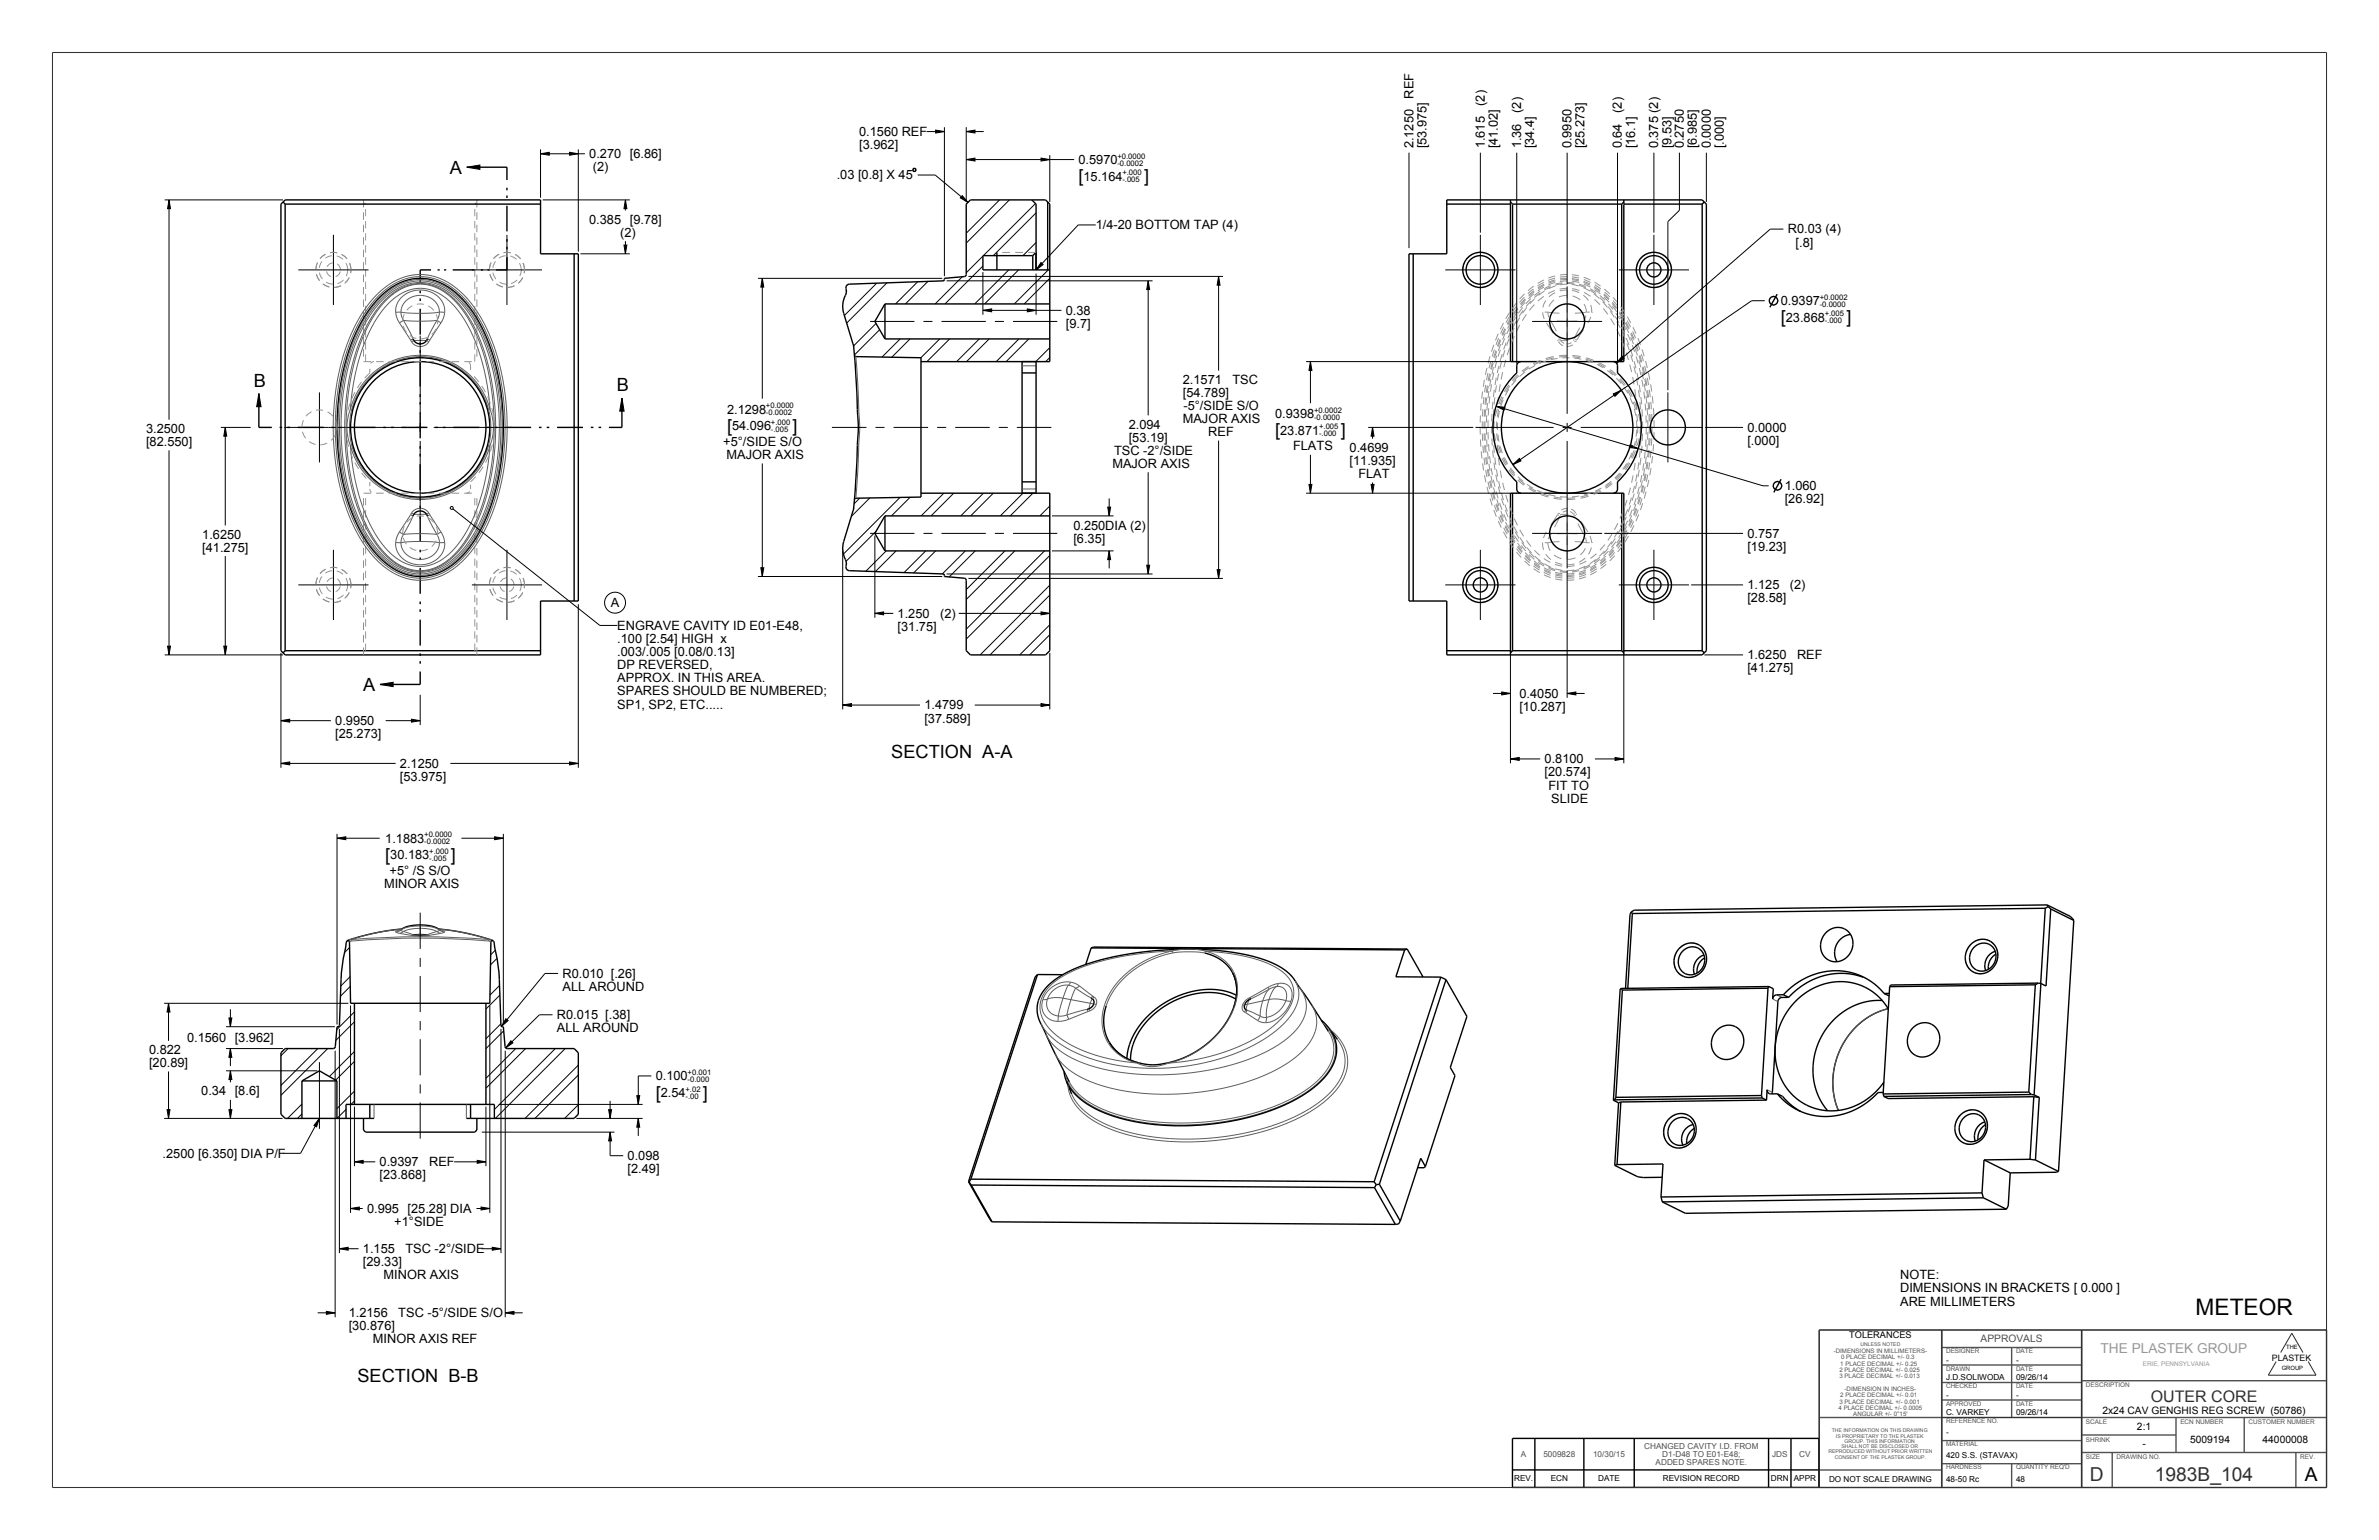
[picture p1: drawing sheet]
<svg xmlns="http://www.w3.org/2000/svg" width="864mm" height="559mm" viewBox="0 0 864 559" stroke-linecap="round" stroke-linejoin="round" font-family="sans-serif">
<defs><g id="words">
<text font-size="8.3" x="797" y="477.1">METEOR</text>
<g font-size="7" fill="#313131">
<text x="758.7" y="537.4">D</text>
<text x="782.3" y="537.4">1983B_104</text>
</g>
<text font-size="7" x="836.7" y="537.4">A</text>
<g font-size="6.6">
<text x="163.3" y="63.2">A</text>
<text x="92.1" y="140.3">B</text>
<text x="223.9" y="141.9">B</text>
<text x="131.9" y="250.9">A</text>
<text x="323.5" y="275">SECTION A-A</text>
<text x="129.8" y="501.4">SECTION B-B</text>
</g>
<g font-size="6.5">
<text x="391.5" y="66.2">[</text>
<text x="415.3" y="66.2">]</text>
<text x="646.4" y="117.4">[</text>
<text x="670.2" y="117.4">]</text>
<text x="263.9" y="156.7">[</text>
<text x="287.7" y="156.7">]</text>
<text x="462.9" y="158.4">[</text>
<text x="486.7" y="158.4">]</text>
<text x="139.9" y="312.4">[</text>
<text x="163.7" y="312.4">]</text>
<text x="238" y="398.7">[</text>
<text x="255.2" y="398.7">]</text>
</g>
<text font-size="5.8" fill="#313131" x="780.8" y="508.7">OUTER CORE</text>
<text font-size="5" fill="#989898" x="762.5" y="491">THE PLASTEK GROUP</text>
<g font-size="4.6">
<text x="513.1" y="35.8" transform="rotate(-90 513.1 35.8)">REF</text>
<text x="539" y="38.4" transform="rotate(-90 539 38.4)">(2)</text>
<text x="552.2" y="41" transform="rotate(-90 552.2 41)">(2)</text>
<text x="588.8" y="41" transform="rotate(-90 588.8 41)">(2)</text>
<text x="311.9" y="49.3">0.1560 REF</text>
<text x="513.1" y="53.8" transform="rotate(-90 513.1 53.8)">2.1250</text>
<text x="517.8" y="53.8" transform="rotate(-90 517.8 53.8)">[53.975]</text>
<text x="539" y="53.8" transform="rotate(-90 539 53.8)">1.615</text>
<text x="543.7" y="53.8" transform="rotate(-90 543.7 53.8)">[41.02]</text>
<text x="552.2" y="53.8" transform="rotate(-90 552.2 53.8)">1.36</text>
<text x="556.9" y="53.8" transform="rotate(-90 556.9 53.8)">[34.4]</text>
<text x="570.5" y="53.8" transform="rotate(-90 570.5 53.8)">0.9950</text>
<text x="575.2" y="53.8" transform="rotate(-90 575.2 53.8)">[25.273]</text>
<text x="588.8" y="53.8" transform="rotate(-90 588.8 53.8)">0.64</text>
<text x="593.5" y="53.8" transform="rotate(-90 593.5 53.8)">[16.1]</text>
<text x="602" y="53.8" transform="rotate(-90 602 53.8)">0.375 (2)</text>
<text x="606.7" y="53.8" transform="rotate(-90 606.7 53.8)">[9.53]</text>
<text x="611.2" y="53.8" transform="rotate(-90 611.2 53.8)">0.2750</text>
<text x="616" y="53.8" transform="rotate(-90 616 53.8)">[6.985]</text>
<text x="621" y="53.8" transform="rotate(-90 621 53.8)">0.0000</text>
<text x="625.8" y="53.8" transform="rotate(-90 625.8 53.8)">[.000]</text>
<text x="213.9" y="57.4">0.270 [6.86]</text>
<text x="311.9" y="54.1">[3.962]</text>
<text x="391.5" y="59.5">0.5970</text>
<text x="215.2" y="62.1">(2)</text>
<text x="303.7" y="65.1">.03 [0.8] X 45</text>
<text x="393.3" y="65.5">15.164</text>
<text x="213.9" y="81.1">0.385 [9.78]</text>
<text x="397.8" y="83.2">1/4-20 BOTTOM TAP (4)</text>
<text x="225.1" y="85.9">(2)</text>
<text x="649" y="84.7">R0.03 (4)</text>
<text x="651.8" y="89.5">[.8]</text>
<text x="646.4" y="110.7">0.9397</text>
<text x="386.9" y="114.2">0.38</text>
<text x="386.9" y="119">[9.7]</text>
<text x="648.3" y="116.7">23.868</text>
<text x="429.4" y="139.2">2.1571</text>
<text x="429.4" y="144">[54.789]</text>
<text x="447.4" y="139.2">TSC</text>
<text x="429.6" y="148.8">-5°/SIDE S/O</text>
<text x="263.9" y="150.1">2.1298</text>
<text x="409.7" y="155.5">2.094</text>
<text x="429.4" y="153.5">MAJOR AXIS</text>
<text x="462.9" y="151.7">0.9398</text>
<text x="53" y="157.1">3.2500</text>
<text x="53" y="161.8">[82.550]</text>
<text x="262.5" y="161.8">+5°/SIDE S/O</text>
<text x="265.7" y="156.1">54.096</text>
<text x="409.7" y="160.2">[53.19]</text>
<text x="438.6" y="158.3">REF</text>
<text x="464.7" y="157.7">23.871</text>
<text x="634.3" y="156.7">0.0000</text>
<text x="634.3" y="161.4">[.000]</text>
<text x="263.7" y="166.6">MAJOR AXIS</text>
<text x="404.4" y="165">TSC -2°/SIDE</text>
<text x="469.4" y="163.4">FLATS</text>
<text x="489.9" y="164">0.4699</text>
<text x="403.8" y="169.8">MAJOR AXIS</text>
<text x="489.9" y="168.7">[11.935]</text>
<text x="493.1" y="173.5">FLAT</text>
<text x="647.9" y="177.9">1.060</text>
<text x="647.9" y="182.6">[26.92]</text>
<text x="73.4" y="195.4">1.6250</text>
<text x="389.6" y="192.4">0.250DIA (2)</text>
<text x="389.6" y="197.1">[6.35]</text>
<text x="634.3" y="195.1">0.757</text>
<text x="73.4" y="200.2">[41.275]</text>
<text x="634.3" y="199.9">[19.23]</text>
<text x="634.3" y="213.8">1.125</text>
<text x="649.8" y="213.8">(2)</text>
<text x="221.7" y="220.3">A</text>
<text x="634.3" y="218.6">[28.58]</text>
<text x="325.9" y="224.2">1.250</text>
<text x="341.3" y="224.2">(2)</text>
<text x="224.1" y="228.5">ENGRAVE CAVITY ID E01-E48,</text>
<text x="224.1" y="233.3">.100 [2.54] HIGH x</text>
<text x="325.9" y="228.9">[31.75]</text>
<text x="224.1" y="238.1">.003/.005 [0.08/0.13]</text>
<text x="634.3" y="239.2">1.6250</text>
<text x="652.3" y="239.2">REF</text>
<text x="224.1" y="242.8">DP REVERSED,</text>
<text x="634.3" y="244">[41.275]</text>
<text x="224.1" y="247.6">APPROX. IN THIS AREA.</text>
<text x="224.1" y="252.3">SPARES SHOULD BE NUMBERED;</text>
<text x="224.1" y="257.1">SP1, SP2, ETC.....</text>
<text x="335.6" y="257.4">1.4799</text>
<text x="551.6" y="253.2">0.4050</text>
<text x="551.6" y="258">[10.287]</text>
<text x="121.7" y="263.1">0.9950</text>
<text x="335.6" y="262.2">[37.589]</text>
<text x="121.7" y="267.9">[25.273]</text>
<text x="145.2" y="278.6">2.1250</text>
<text x="560.7" y="277">0.8100</text>
<text x="560.7" y="281.7">[20.574]</text>
<text x="145.2" y="283.4">[53.975]</text>
<text x="562.1" y="286.5">FIT TO</text>
<text x="563.1" y="291.3">SLIDE</text>
<text x="139.9" y="305.8">1.1883</text>
<text x="141.7" y="311.8">30.183</text>
<text x="141.4" y="317.5">+5° /S S/O</text>
<text x="139.4" y="322.3">MINOR AXIS</text>
<text x="204.2" y="354.8">R0.010 [.26]</text>
<text x="204.2" y="359.6">ALL AROUND</text>
<text x="202.2" y="369.8">R0.015 [.38]</text>
<text x="202.2" y="374.6">ALL AROUND</text>
<text x="54.1" y="382.4">0.822</text>
<text x="67.9" y="378.1">0.1560 [3.962]</text>
<text x="54.1" y="387.2">[20.89]</text>
<text x="238" y="392">0.100</text>
<text x="73.1" y="397.5">0.34 [8.6]</text>
<text x="239.8" y="398">2.54</text>
<text x="59" y="420.1">.2500 [6.350] DIA P/F</text>
<text x="137.8" y="423.2">0.9397</text>
<text x="155.8" y="423.2">REF</text>
<text x="227.8" y="420.9">0.098</text>
<text x="227.8" y="425.7">[2.49]</text>
<text x="137.8" y="427.9">[23.868]</text>
<text x="133.2" y="440.1">0.995 [25.28] DIA</text>
<text x="143.1" y="444.9">+1°SIDE</text>
<text x="131.8" y="454.7">1.155</text>
<text x="147.2" y="454.7">TSC -2°/SIDE</text>
<text x="131.8" y="459.5">[29.33]</text>
<text x="139.2" y="464.2">MINOR AXIS</text>
<text x="689.8" y="464.2">NOTE:</text>
<text x="689.8" y="469">DIMENSIONS IN BRACKETS [ 0.000 ]</text>
<text x="689.8" y="473.7">ARE MILLIMETERS</text>
<text x="126.6" y="478">1.2156</text>
<text x="144.6" y="478">TSC -5°/SIDE S/O</text>
<text x="126.6" y="482.7">[30.876]</text>
<text x="135.4" y="487.5">MINOR AXIS REF</text>
</g>
<text font-size="3.7" fill="#4f4f4f" x="719" y="487">APPROVALS</text>
<g font-size="3.7">
<text x="763.2" y="513.1">2x24 CAV GENGHIS REG SCREW (50786)</text>
<text x="775.7" y="518.8">2:1</text>
<text x="777.7" y="525.1">-</text>
<text x="795.1" y="523.6">5009194</text>
<text x="821.3" y="523.6">44000008</text>
</g>
<text font-size="3.3" x="671.3" y="485.6">TOLERANCES</text>
<text font-size="3.2" x="824.7" y="493.7">PLASTEK</text>
<g font-size="3">
<text x="706.4" y="494.4">-</text>
<text x="731.8" y="494.4">-</text>
<text x="706.4" y="500.8">J.D.SOLIWODA</text>
<text x="731.8" y="500.8">09/26/14</text>
<text x="706.4" y="507.1">-</text>
<text x="731.8" y="507.1">-</text>
<text x="706.4" y="513.5">C. VARKEY</text>
<text x="731.8" y="513.5">09/26/14</text>
<text x="706.4" y="520.8">-</text>
<text x="706.4" y="529.2">420 S.S. (STAVAX)</text>
<text x="549.6" y="537.6">REV.</text>
<text x="562.9" y="537.6">ECN</text>
<text x="580.1" y="537.6">DATE</text>
<text x="603.7" y="537.6">REVISION RECORD</text>
<text x="642.9" y="537.6">DRN</text>
<text x="651.2" y="537.6">APPR</text>
<text x="664" y="537.6">DO NOT SCALE DRAWING</text>
<text x="706.4" y="537.7">48-50 Rc</text>
<text x="731.8" y="537.7">48</text>
</g>
<g font-size="3" fill="#4f4f4f">
<text x="596.9" y="525.6">CHANGED CAVITY I.D. FROM</text>
<text x="552.1" y="528.7">A</text>
<text x="560.3" y="528.7">5009828</text>
<text x="578.3" y="528.7">10/30/15</text>
<text x="601" y="531.7">ADDED SPARES NOTE.</text>
<text x="603.4" y="528.7">D1-D48 TO E01-E48;</text>
<text x="643.3" y="528.7">JDS</text>
<text x="653.2" y="528.7">CV</text>
</g>
<g font-size="2.8">
<text x="405.6" y="57.6">+0.0000</text>
<text x="405.6" y="60.1">-0.0002</text>
<text x="407.4" y="63.6">+.000</text>
<text x="407.4" y="66.2">-.005</text>
<text x="660.6" y="108.8">+0.0002</text>
<text x="660.6" y="111.3">-0.0000</text>
<text x="662.4" y="114.8">+.005</text>
<text x="662.4" y="117.4">-.000</text>
<text x="278" y="148.2">+0.0000</text>
<text x="477" y="149.8">+0.0002</text>
<text x="278" y="150.7">-0.0002</text>
<text x="279.9" y="154.2">+.000</text>
<text x="477" y="152.3">-0.0000</text>
<text x="478.8" y="155.8">+.005</text>
<text x="279.9" y="156.7">-.005</text>
<text x="478.8" y="158.4">-.000</text>
<text x="154" y="303.8">+0.0000</text>
<text x="154" y="306.4">-0.0002</text>
<text x="155.8" y="309.9">+.000</text>
<text x="155.8" y="312.4">-.005</text>
<text x="249.6" y="390.1">+0.001</text>
<text x="249.6" y="392.6">-0.000</text>
<text x="248.8" y="396.1">+.02</text>
<text x="248.8" y="398.7">-.00</text>
</g>
<g font-size="2.3" fill="#4f4f4f">
<text x="706.4" y="491">DESIGNER</text>
<text x="731.8" y="491">DATE</text>
<text x="706.4" y="497.4">DRAWN</text>
<text x="731.8" y="497.4">DATE</text>
<text x="706.4" y="503.7">CHECKED</text>
<text x="731.8" y="503.7">DATE</text>
<text x="757.2" y="503.4">DESCRIPTION</text>
<text x="706.4" y="510.1">APPROVED</text>
<text x="731.8" y="510.1">DATE</text>
<text x="706.4" y="516.4">REFERENCE NO.</text>
<text x="757.2" y="516.7">SCALE</text>
<text x="791.5" y="516.7">ECN NUMBER</text>
<text x="816.3" y="516.7">CUSTOMER NUMBER</text>
<text x="706.4" y="524.8">MATERIAL</text>
<text x="757.2" y="523.1">SHRINK</text>
<text x="706.4" y="533.2">HARDNESS</text>
<text x="731.8" y="533.2">QUANTITY REQ'D</text>
<text x="757.2" y="529.4">SIZE</text>
<text x="768.3" y="529.4">DRAWING NO.</text>
<text x="835" y="529.4">REV.</text>
</g>
<text font-size="2.3" fill="#989898" x="777.8" y="495.7">ERIE, PENNSYLVANIA</text>
<g font-size="2.2" fill="#4f4f4f">
<text x="665.6" y="491">-DIMENSIONS IN MILLIMETERS-</text>
<text x="667.7" y="497.8">2 PLACE DECIMAL +/- 0.025</text>
<text x="668" y="495.6">1 PLACE DECIMAL +/- 0.25</text>
<text x="668.3" y="493.3">0 PLACE DECIMAL +/- 0.3</text>
<text x="667.7" y="500.1">3 PLACE DECIMAL +/- 0.013</text>
<text x="667.7" y="509.3">3 PLACE DECIMAL +/- 0.001</text>
<text x="668" y="507">2 PLACE DECIMAL +/- 0.01</text>
<text x="669.6" y="504.7">-DIMENSION IN INCHES-</text>
<text x="667.4" y="511.6">4 PLACE DECIMAL +/- 0.0005</text>
<text x="672.8" y="513.8">ANGULAR +/- 0°15'</text>
</g>
<g font-size="2.1">
<text x="829.9" y="489.6">THE</text>
<text x="828.3" y="497">GROUP</text>
</g>
<g font-size="1.9" fill="#4f4f4f">
<text x="675.4" y="488.3">UNLESS NOTED</text>
<text x="665" y="519.7">THE INFORMATION ON THIS DRAWING</text>
<text x="666.5" y="521.7">IS PROPRIETARY TO THE PLASTEK</text>
<text x="663.7" y="527.4">REPRODUCED WITHOUT PRIOR WRITTEN</text>
<text x="668.4" y="525.5">SHALL NOT BE DISCLOSED OR</text>
<text x="669.6" y="523.6">GROUP. THIS INFORMATION</text>
<text x="666" y="529.3">CONSENT OF THE PLASTEK GROUP.</text>
</g>
</g></defs>
<g fill="#000">
<path d="M196.2 55.8l3.2-.5v1zM206.8 55.3l3.1 .5-3.1 .5zM339.7 47.2l3.1 .5-3.1 .6zM350.8 57.9l3.1-.5v1zM350.8 47.7l3.1-.5v1.1zM377.9 57.4l3.2 .5-3.2 .5zM61.4 72.5l.5 3.2h-1.1zM169.4 60.7l4.8-.8v1.6zM227 72.5l.6 3.2h-1.1zM349.3 71l2.1 2.4-2.8-1.6zM226.5 88.9h1.1l-.6 3.2zM377.9 95.3l.8 .7-2.6 1.9z"/>
<path d="M276.7 101l.6 3.2h-1.1zM356.8 112.6l3.2-.5v1.1zM372.9 112.1l3.2 .5-3.2 .6zM416.8 101.9l.5 3.2h-1zM442.4 100.3l.5 3.2h-1.1zM475.7 131.2l.5 3.2h-1zM588.8 129.3l.7 .8-2.7 1.6zM81.8 155.1l.5 3.2h-1.1zM94 142.8l.8 4.8h-1.6zM225.8 144.4l.8 4.8h-1.6zM498.3 155.1l.5 3.2h-1.1zM543.1 147.4l3.2 .4-.3 1z"/>
<path d="M585.6 142.9l3-1.3-2.4 2.2zM475.2 175.8h1l-.5 3.2zM497.7 175.8h1.1l-.5 3.2zM549.2 168.6l2.3-2.2 .6 .8zM591.8 161.4l2.9 1.4-3.2-.4zM402.6 199.9l.6 3.2h-1.1zM402.1 184h1.1l-.6 3.2zM276.2 206h1.1l-.6 3.2zM416.3 205.1h1l-.5 3.2zM441.8 206.7h1.1l-.5 3.2zM60.8 234.5h1.1l-.5 3.1zM81.2 234.5h1.1l-.5 3.1z"/>
<path d="M317.6 222.6l3.2-.6v1.1zM377.9 222l3.2 .6-3.2 .5zM137.9 248.4l4.8-.8v1.6zM305.9 255.8l3.2-.5v1.1zM377.9 255.3l3.2 .5-3.2 .6zM545.1 251.1l3.2 .5-3.2 .6zM568.9 251.6l3.2-.5v1.1zM102 261.5l3.2-.5v1zM102 277l3.2-.5v1zM149.4 261l3.1 .5-3.1 .5zM206.8 276.5l3.1 .5-3.1 .5zM548.3 275.4l3.2-.5v1z"/>
<path d="M586.3 274.9l3.2 .5-3.2 .5zM122.3 304.2l3.2-.6v1.1zM179.5 303.6l3.2 .6-3.2 .5zM61.2 364.1l.5 3.1h-1.1zM83.1 369.4h1.1l-.6 3.2zM183.6 369.6l.9 .7-2.5 2.1zM83.6 380.5l.6 3.2h-1.1zM83.6 388.6l.6 3.1h-1.1zM185.5 377.6l.7 .8-2.6 1.8zM60.6 402.7h1.1l-.5 3.1zM83.1 402.7h1.1l-.6 3.1zM116 405.8l-1.1 3.1-.9-.5z"/>
<path d="M220.9 402.7h1.1l-.5 3.1zM221.5 410.8l.5 3.2h-1.1zM231.7 405.8l.5 3.2h-1zM231.2 397.6h1l-.5 3.1zM127.3 438.5l3.1-.5v1zM128.7 421.6l3.1-.6v1.1zM173.2 421l3.2 .6-3.2 .5zM174.6 438l3.2 .5-3.2 .5zM123.2 453.1l3.2-.5v1zM178.7 452.6l3.2 .5-3.2 .5zM118.5 475.8l3.2 .6-3.2 .5zM183.4 476.4l3.2-.6v1.1z"/>
</g>
<g fill="none" stroke="#000" stroke-width=".36">
<path d="M196.2 55.8l3.2-.5v1zM196.2 54.2v17.5M196.2 55.8h16.1M206.8 55.3l3.1 .5-3.1 .5zM209.9 54.2v37.1M336.4 47.7h6.4M339.7 47.2l3.1 .5-3.1 .6zM342.8 46.1v54.1M350.8 57.9l3.1-.5v1zM350.8 47.7l3.1-.5v1.1zM350.8 46.1v27.2M350.8 57.9h39.1"/>
<path d="M350.8 47.7h6.3M377.9 57.4l3.2 .5-3.2 .5zM381.1 56.3v17M511.5 55.4v34.6M537.4 55.4v29M550.6 55.4v76.5M568.9 55.4v47.7M587.2 55.4v76.5M600.4 55.4v29M609.6 55.4v20.9l-4.1 4.1v61.2M619.4 55.4v17.9M59.8 72.5h42.9"/>
<path d="M61.4 72.5l.5 3.2h-1.1zM61.4 72.5v79.8M169.4 60.7l4.8-.8v1.6zM197 72.5h31.6M227 72.5l.6 3.2h-1.1zM227 72.5v3.9M333.1 63.5h6.4l11.9 9.9M349.3 71l2.1 2.4-2.8-1.6zM362.8 72.5l-12 12.1M366.4 72.5l-15.6 15.7M375.9 73.9l-18.9 18.9M376.1 77.2l-15.5 15.6"/>
<path d="M210.7 92.1h17.9M226.5 88.9h1.1l-.6 3.2zM227 87.5v4.6M356.8 92.9l-6 6.1M356.8 96.5l-13.7 13.8M356.8 98.7v15.5M366.2 97.9l-12.4 12.4M369.8 97.9l-12.4 12.4M376.1 88l-4.7 4.8M376.1 99.3v14.9M377.9 95.3l.8 .7-2.6 1.9zM380.5 97.9l-12.3 12.4"/>
<path d="M397.8 81.6h-6.4l-15.3 16.3M647.4 83.1h-4.8l-55.8 48.6M275.1 101h66.9M276.7 101l.6 3.2h-1.1zM276.7 101v43.7M318 117.4l-8.1 8.1M318.2 102.8l-11.7 11.7M319.3 119.6l-9.1 9.2M322 102.6l-14.6 14.6M333.1 102.2l-8 8.1M336.9 102.1l-8.2 8.2M343.6 101.9h74.8"/>
<path d="M349.3 100.4l-9.8 9.9M351.5 100.3h92.4M356.8 112.6l3.2-.5v1.1zM356.8 112.6h28.5M372.9 112.1l3.2 .5-3.2 .6zM381.1 101l-9.3 9.3M416.8 101.9l.5 3.2h-1zM416.8 101.9v48.8M442.4 100.3l.5 3.2h-1.1zM442.4 100.3v34.2M640.6 109.1h-4.7l-86.7 59.5M326.8 123l-6.6 6.6"/>
<path d="M330.4 123l-6.7 6.6M341.1 123l-6.8 6.8M344.7 123l-8.2 8.2M355.5 123l-8.2 8.2M359.1 123l-8.2 8.2M369.9 123l-8.3 8.2M373.5 123l-8.3 8.2M381.1 126.1l-5.1 5.1M381.1 129.7l-1.5 1.5M474.1 131.2h74.2M475.7 131.2l.5 3.2h-1zM475.7 131.2v15.1"/>
<path d="M588.8 129.3l.7 .8-2.7 1.6zM80.2 155.1h10.8M81.8 155.1l.5 3.2h-1.1zM81.8 155.1v35.6M94 142.8l.8 4.8h-1.6zM225.8 144.4l.8 4.8h-1.6zM442.4 159.9v50M496.7 155.1h38.1M498.3 155.1l.5 3.2h-1.1zM498.3 155.1v4.1M543.1 147.4l3.2 .4-.3 1zM543.1 147.4l96.9 28.9h2.1"/>
<path d="M585.6 142.9l3-1.3-2.4 2.2zM619 155.1h13.7M61.4 163.4v74.2M276.7 168.2v41M342.6 179l-8.2 8.2M346.2 179l-8.2 8.2M357 179l-8.2 8.2M360.6 179l-8.2 8.2M371.4 179l-8.3 8.2M375 179l-8.3 8.2M416.8 171.4v36.9M474.1 179h74.2"/>
<path d="M475.2 175.8h1l-.5 3.2zM475.7 165v14M497.7 175.8h1.1l-.5 3.2zM498.3 175.1v3.9M549.2 168.6l2.3-2.2 .6 .8zM591.8 161.4l2.9 1.4-3.2-.4zM164.4 184.6l53.3 42.3h6.4M305.9 199.8v57.6M312.1 180.8l-2.1 2M315.7 180.7l-6.7 6.7M317.6 194.3v29.9M318 192.8l-10.9 10.9"/>
<path d="M321.7 199.9l-7.4 7.4M325.3 199.9l-7.5 7.5M326.7 180.5l-20.5 20.6M330.4 180.4l-6.8 6.8M336.1 199.9l-7.9 7.9M339.7 199.9l-8 8M350.4 199.9l-8.3 8.4M354 199.9l-9.4 9.4M364.8 199.9l-14 14M368.4 199.9l-17.6 17.6M379.2 199.9l-28.4 28.4M381.1 183.6l-3.6 3.6"/>
<path d="M381.9 199.9h22.3M381.9 187.2h22.3M402.1 184h1.1l-.6 3.2zM402.6 199.9l.6 3.2h-1.1zM402.6 180.8v6.4M402.6 199.9v6.3M582.4 193.5h50.3M81.8 201.8v35.8M209.9 219.2v59.4M275.1 209.2h66.9M276.2 206h1.1l-.6 3.2zM343.6 208.3h74.8"/>
<path d="M351.5 209.9h92.4M381.1 201.6l-30.3 30.3M381.1 212.3l-25.3 25.3M381.1 215.9l-21.7 21.7M416.3 205.1h1l-.5 3.2zM441.8 206.7h1.1l-.5 3.2zM568.9 207v46.2M613.9 212.2h18.8M59.8 237.6h42.9M60.8 234.5h1.1l-.5 3.1zM81.2 234.5h1.1l-.5 3.1zM102 236.9v41.7"/>
<path d="M317.6 222.6l3.2-.6v1.1zM317.6 222.6h6.7M348 222.6h33.1M377.9 222l3.2 .6-3.2 .5zM381.1 226.7l-10.9 10.9M381.1 230.3l-7.4 7.3M381.1 236.9v20.5M548.3 237.7v39.3M589.5 237.7v39.3M618.7 237.6h14M137.9 248.4l4.8-.8v1.6zM152.5 252.1v11"/>
<path d="M305.9 255.8l3.2-.5v1.1zM305.9 255.8h28.1M353.8 255.8h27.3M377.9 255.3l3.2 .5-3.2 .6zM542 251.6h6.3M545.1 251.1l3.2 .5-3.2 .6zM568.9 251.6l3.2-.5v1.1zM568.9 251.6h6.3M102 261.5l3.2-.5v1zM102 277l3.2-.5v1zM102 277h41.6M102 261.5h18.1"/>
<path d="M140 261.5h12.5M149.4 261l3.1 .5-3.1 .5zM163.5 277h46.4M206.8 276.5l3.1 .5-3.1 .5zM548.3 275.4l3.2-.5v1zM548.3 275.4h10.8M579 275.4h10.5M586.3 274.9l3.2 .5-3.2 .5zM122.3 304.2l3.2-.6v1.1zM122.3 302.6v69.2M122.3 304.2h15.5M167.5 304.2h15.2"/>
<path d="M179.5 303.6l3.2 .6-3.2 .5zM182.7 302.6v69.2M126.9 343.8l-1.8 1.8M127.1 354.4l-3.4 3.4M127.1 357.9l-3.5 3.6M179.8 344.8l-1.7 1.7M180.4 347.8l-2.3 2.3M181.3 357.6l-3.4 3.5M202.6 353.2h-4.8l-15.8 19.2M59.6 364.1h66.9M61.2 364.1l.5 3.1h-1.1zM61.2 364.1v13.6"/>
<path d="M82 372.6h39.6M83.1 369.4h1.1l-.6 3.2zM83.6 366.2v6.4M123.2 373.3v81.4M127.3 364.8v75.3M128.7 367.2l-6.4 6.4M128.7 370.8l-6.8 6.7M177.8 364.8v75.3M181.5 361.1l-5.1 5M181.8 371.5l-5.4 5.4M181.9 373.3v81.4M182.8 374.1l-6.4 6.4"/>
<path d="M183.6 369.6l.9 .7-2.5 2.1zM185.5 377.6l.7 .8-2.6 1.8zM200.6 368.2h-4.8l-12.2 12M61.2 388.8v17M82 380.5h20.7M82.1 388.6h33.1M83.6 380.5l.6 3.2h-1.1zM83.6 380.5v6.3M83.6 388.6l.6 3.1h-1.1zM83.6 388.6v4.1M83.6 399.1v6.7M104.6 380.5l-2.6 2.6"/>
<path d="M115.4 380.5l-13.4 13.4M119 380.5l-17 17M121.7 381.3v96.7M128.7 381.5l-9.1 9.1M128.7 385.1l-6.9 6.9M128.7 395.9l-6.4 6.4M128.7 399.5l-1.3 1.2M183.4 381.3v96.7M187.2 380.5l-10.8 10.8M190.8 380.5l-14.4 14.4M201.6 380.5l-22.1 22.1M205.2 380.5l-25.4 25.3"/>
<path d="M209.9 386.5l-19.3 19.3M209.9 390.1l-15.7 15.7M221.5 399.5v6.3M231.2 397.6h1l-.5 3.1zM236.5 390.4h-4.8v10.3M59.6 405.8h43M60.6 402.7h1.1l-.5 3.1zM83.1 402.7h1.1l-.6 3.1zM109.6 400.6l-5.2 5.2M109.6 404.2l-1.6 1.6M116 405.8l-1.1 3.1-.9-.5zM116 405.8l-6.9 12.7h-6.3"/>
<path d="M125.6 402.6l-3.3 3.2M128.7 401.5v21.7M174.9 410.8h48.2M176.4 401.5v21.7M181.1 400.7h52.2M209.2 405.8h24.1M209.9 400.9l-4.9 4.9M220.9 402.7h1.1l-.5 3.1zM221.5 410.8l.5 3.2h-1.1zM221.5 410.8v8.6h4.7M231.7 405.8l.5 3.2h-1zM231.7 405.8v6.4"/>
<path d="M127.3 438.5l3.1-.5v1zM127.3 438.5h4.3M128.7 421.6l3.1-.6v1.1zM128.7 421.6h7.5M164.9 421.6h11.5M173 438.5h4.8M173.2 421l3.2 .6-3.2 .5zM174.6 438l3.2 .5-3.2 .5zM123.2 453.1l3.2-.5v1zM123.2 453.1h7M174.8 453.1h7.1M178.7 452.6l3.2 .5-3.2 .5z"/>
<path d="M115.3 476.4h6.4M118.5 475.8l3.2 .6-3.2 .5zM183.4 476.4l3.2-.6v1.1zM183.4 476.4h6.4"/>
<circle cx="164" cy="184.3" r=".53"/>
<circle cx="223.3" cy="218.7" r="3.8"/>
</g>
<g fill="none" stroke="#000" stroke-width=".51">
<path d="M102 74.1l1.5-1.6h92.7v19.6h13.7v126h-13.7v19.5h-92.7l-1.5-1.5zM102.7 73.3l.8 .8M103.5 74.1v162M103.5 74.1h92.7M169.4 60.7h14.6v4.6M184 68.1v1M184 70.9v1M184 74.6v9.4M331.7 61.1l.7 .3-.2 .8-.8-.3zM374.6 72.5l1.5 1.6v23.8M380.3 73.3v24.6M525.2 72.5h92.7l1.5 1.6v162l-1.5 1.5h-92.7v-19.5h-13.7v-126h13.7z"/>
<path d="M525.2 74.1h23.1M548.3 72.5v58.7h41.2v-58.7M548.3 73.3l.8 .8M549.1 74.1v57.1M549.1 74.1h39.6M588.7 74.1v57.1M589.5 74.1h28.4M589.5 73.3l-.8 .8M617.9 74.1v162M618.7 73.3l-.8 .8M156.5 97.9h-4v4.7M158.8 97.9h.8"/>
<path d="M161.2 97.9h.8M164.3 97.9h7.9M174.6 97.9h.8M176.9 97.9h.8M184 86.8v.9M184 89.6v.9M184 93.3v4.6h-3.9M208.4 92.1v126M361.9 91.6v6.3M374.9 92.8h-18.1v5.1h24.3M374.9 92.8v5.1M376.1 91.6l-1.2 1.2"/>
<path d="M513 92.1v126M138.3 107.4a18.9 18.9 0 0 1 22.8-4.2 35.4 35.4 0 0 1 14.8 17.6 89.4 89.4 0 0 1 0 68.6 35.4 35.4 0 0 1-14.8 17.6 18.4 18.4 0 0 1-21.5-3 48.2 48.2 0 0 1-13.7-23.4 90.4 90.4 0 0 1 3.3-59.9 43.6 43.6 0 0 1 9.1-13.3zM152.5 105.5v.9M152.5 108.3v.9M152.5 112v9.4M307.2 105.3l.1 .3M321.2 110.3l-3.6 6.3 3.6 6.4M321.2 110.3v12.7M321.2 110.3h59.9M645.1 106.7l-2.6 4.8M149.9 122.9l.2 .5a2.8 2.8 0 0 0 2.7 1.4 2.8 2.8 0 0 0 2.4-1.9M152.5 124.3v.9"/>
<path d="M152.5 127.1v.9M152.5 130.8v9.4M309.9 125.4l.9 12.3 .4 10.8M309.9 125.7l-3.6-12a9.6 9.6 0 0 1 .9-7.3v-1.2a1.46 1.46 0 0 1 1.1-2.1l34-1.2 .5-.2v-.7l7.5-.7 .5-.7v-25.5l1.5-1.6h27.3l1.5 1.6v57.1h-46.8M310.2 128.9l.5 .5 23.6 .4v50.6l-23.6 .4-.5 .5M321.2 123h59.9M371 131.2v47.8M94 142.8v12.3h4.7M101.5 155.1h.9M104.3 155.1h1M108.1 155.1h9.4M120.3 155.1h1"/>
<path d="M123.2 155.1h.9M126.9 155.1h9.4M139.2 155.1h.9M142 155.1h.9M145.7 155.1h9.5M152.5 143.1v.9M152.5 145.9v.9M152.5 149.6v9.4M158 155.1h.9M160.8 155.1h.9M164.6 155.1h9.4M176.8 155.1h1"/>
<path d="M179.6 155.1h1M183.4 155.1h9.4M195.6 155.1h1M198.5 155.1h.9M202.2 155.1h9.4M214.5 155.1h.9M217.3 155.1h.9M225.8 144.4v10.7h-4.7M311.2 148.5l.4 8-.9 17.5-.8 10.7M152.5 161.9v.9M152.5 164.7v.9M152.5 168.4v9.4"/>
<path d="M334.3 179h46.8v57.1l-1.5 1.5h-27.3l-1.5-1.5v-25.5l-.5-.7-7.5-.7v-.7l-.5-.2-34-1.2a1.44 1.44 0 0 1-1.1-2.1M549.1 179v57.1M588.7 179v57.1M646.6 173.9l-2.7 4.8M149.9 187.2l.3-.4a2.8 2.8 0 0 1 2.6-1.4 2.8 2.8 0 0 1 2.4 1.8M152.5 180.7v.9M152.5 183.5v.9M152.5 187.2v9.5M152.5 199.5v.9M309.9 184.4l-3.6 12.1a9.6 9.6 0 0 0 .9 7.3v1.2M321.2 199.9h59.9M321.2 187.2l-3.6 6.3 3.6 6.4"/>
<path d="M321.2 187.2h59.9M321.2 187.2v12.7M152.5 202.3v.9M152.5 206.1v9.4M152.5 218.3v.9M307.3 204.6l-.1 .3M103.5 236.1h92.7M103.5 236.1l-.8 .8M152.5 221.1v.9M152.5 224.9v9.4M152.5 237.1v.9M152.5 239.9v.9"/>
<path d="M525.2 236.1h23.1M548.3 237.6v-58.6h41.2v58.6M549.1 236.1h39.6M549.1 236.1l-.8 .8M588.7 236.1l.8 .8M589.5 236.1h28.4M617.9 236.1l.8 .8M152.5 243.7v4.7h-14.6M145.7 337.3a16.2 16.2 0 0 1 11.1-1.2l1.7 .6 1.4 .9M145.7 337.3h.1M145.7 337.3l-.5 .3M145.9 337.1l-5.5 .7-5.3 1-6.4 1.6-2.7 1.1"/>
<path d="M149.9 339.2l2.6 .2 2.7-.2M159.2 337.1l10.1 1.5 5.8 1.5 3.9 1.3M159.4 337.3h.1M592.2 330.9l-.5 .9-1.6 26.8M592.2 330.9l.4 .6M592.6 331.5l-1.7 27.1M742.5 329.6l-149.9 1.9M742.5 329.6l-1.7 27.3M743.1 328.4l-149.9 1.9-1 .6M743.1 328.4l8.4 4.1 1.3 1.5M743.1 328.4l.4 .6M743.5 329l-1 .6"/>
<path d="M743.5 329l.9 .8M744.4 329.8l-1.7 28-1.8-.9M744.4 329.8l8.4 4.2M752.8 334l-5.5 91.1M125.9 341.5l-1.8 9.9-.9 20.7-.2 .4-.7 .1-.7 7.5-.6 .4h-17.5l-1.5 1.5v22.3l1.5 1.5h30.7M126 341.5l.5-.1 .4 .4 .4 22.3h50.5l.4-22.3a.63 .63 0 0 1 .8-.4 .63 .63 0 0 1 .4 .8l1.8 11.2 .6 18.7 .3 .4 .6 .1 .7 7.5 .7 .4h24.3l1.5 1.5v22.3l-1.5 1.5h-37.6M126 341.5h-.1M376.6 353.6l-.8 .9-24.2 74.3M376.6 353.6l-24.2 74.3M376.6 353.6l9.2 .1M396.1 344l.9-.4 113.8 .8M396.1 344l-2 6"/>
<path d="M396.1 344l113.8 .7M437.5 345.8a14.8 14.8 0 0 1 9.9 7.1M447.4 352.9h.1M447.4 352.9a17.7 17.7 0 0 1-2 17.6 33.1 33.1 0 0 1-29 15.8l-3.7-.8M447.4 352.9a15.2 15.2 0 0 1 .6 12.2M470.2 356h.1M470.2 356a21.3 21.3 0 0 0-12.3-8.1 108.4 108.4 0 0 0-42.7-2.5 76.8 76.8 0 0 0-30.9 9.2 14.7 14.7 0 0 0-7.8 11 11.3 11.3 0 0 0 1.4 6M470.2 356l5 7.1 7.1 11.2M509.9 344.7l-3.2 9.7 16.3 .1M510.8 344.4l-.9 .3M510.8 344.4l5.8 10.1M523 354.5l-24.2 74.3"/>
<path d="M523 354.5l1.9 1M524.9 355.5l-24.2 74.2M524.9 355.5l7.6 13.3-6 18.5 1.7 3-10.8 33M588.6 358.7l-.5 .1-2.4 40.4M588.6 358.7l.3 .6M588.9 359.3l-2.3 38.9M610.8 345.2a4.7 4.7 0 0 1 6.5-.6 4.7 4.7 0 0 1 .8 6.4 4.7 4.7 0 0 1-6.7 2.1 4.7 4.7 0 0 1-1.4-6.9zM618.5 346.5l-1.8 1-1.4 1.8-.5 2.1 .3 2.1M618.8 347.6a5.6 5.6 0 0 0-2.7 5.5M641.8 358.6l-2.4 38.9M641.8 358.6l-52.9 .7M642.1 358l-.3 .6"/>
<path d="M642.1 358l1.6 .8M642.1 358l-53.5 .7M686 358l-2.4 39M716.5 343.8a4.7 4.7 0 0 1 6.5-.6 4.7 4.7 0 0 1 .8 6.5 4.7 4.7 0 0 1-6.7 2.1 4.7 4.7 0 0 1-1.4-6.9zM724.3 345.2l-1.9 1-1.3 1.8-.6 2.1 .3 2.1M724.5 346.2a5.6 5.6 0 0 0-2.7 5.5M738.8 357.3l-52.8 .7M738.8 357.3l-2.3 39M739.9 356.7l-53.6 .7-.3 .6M739.9 356.7l-1.1 .6M739.9 356.7l1 .2M740.9 356.9l-2.5 40.4"/>
<path d="M128.7 364.1v36.6M176.4 364.1v36.6M377.9 371.6l10.3 21M377.9 371.6h.1M396 362l.2 .2a2.31 2.31 0 0 1 .7 2.5 2.31 2.31 0 0 1-2.1 1.5l-.2 .1M401.6 364.9a16 16 0 0 0 1.2 13.4M402.8 378.3h.1M402.8 378.3l1 1.5M403.8 379.8h.1M403.8 379.8a16.7 16.7 0 0 0 8.9 5.7M403.8 379.8a16.9 16.9 0 0 0 8.9 5.7M448.6 362.5a24.5 24.5 0 0 0-22.7 .8 26.5 26.5 0 0 0-15.5 19.8v1.6"/>
<path d="M448.8 361.1a27.3 27.3 0 0 0-25.5 2.5 27 27 0 0 0-14.1 19.3l-.1 1.2M454.1 362.4l-1.6 1.1a1.77 1.77 0 0 0-.9 1.6 1.77 1.77 0 0 0 1.1 1.5M479.6 370.1l2.9 3.1M482.5 373.2a12.9 12.9 0 0 1-.8 16.7 47.8 47.8 0 0 1-22.9 14 94.8 94.8 0 0 1-54.3 1.2 31.3 31.3 0 0 1-15-9l-2.4-3.8M482.5 373.2l3 4M683.2 363a24.8 24.8 0 0 0-25.1 24.7 22.6 22.6 0 0 0 5.4 15.3M685.4 366a27.7 27.7 0 0 0-18 36.9M109.6 392.2v13.6M109.6 392.2l6.4-3.6 6.3 3.6M109.6 392.2h12.7M122.3 392.2v13.6M386.3 388.8l.8 3.5"/>
<path d="M387.1 392.3l1.9 4.6M412.7 385.5h.1M585.7 399.2l1.9 1M586.1 399.1l-.4 .1M586.6 398.2l-.5 .9M588.4 399.9l-1.4 22.7M588.4 399.9l-.8 .3M639.4 397.5l.3 .9M639.4 397.5l-52.8 .7M639.7 398.4l1.6 .8-52.9 .7M639.7 398.4l-53.6 .7M683.6 397l.2 .8"/>
<path d="M683.8 397.8l1.6 .8 52.9-.6M736.5 396.3l-52.9 .7M736.5 396.3l.9 .9M737.4 397.2l-53.6 .6M737.4 397.2l1 .1M738.3 398l2 .2M738.3 398l-1.4 22.7M738.4 397.3l1.9 .9M740.3 398.2l-1.4 22.7M125.6 405.8v-5.1h53.9v5.1M132 405.8v4.2l.7 .8h39.6l.8-.8v-4.2M587.6 400.2l-1.4 22.7"/>
<path d="M607 407.1a4.7 4.7 0 0 1 6.5-.6 4.7 4.7 0 0 1 .8 6.4 4.7 4.7 0 0 1-6.7 2.1 4.7 4.7 0 0 1-1.4-6.9zM614.6 408l-2.4 1.3-1.3 1.8-.5 2.2 .5 2.2M615 409.5a5.6 5.6 0 0 0-2.7 5.5M712.7 405.7a4.7 4.7 0 0 1 6.5-.6 4.7 4.7 0 0 1 .9 6.5 4.7 4.7 0 0 1-6.7 2.1 4.7 4.7 0 0 1-1.5-6.9zM720.5 407.1l-1.8 1-1.4 1.8-.6 2 .3 2.2M720.8 408.1a5.6 5.6 0 0 0-2.8 5.5M351.6 428.8l7.6 13.3 .9 1.3M351.6 428.8l.2 .1M351.8 428.9l.8 1.1M352.4 427.9l-.6 1M352.4 427.9l146.4 .9M352.6 430l7.5 13.4"/>
<path d="M352.6 430l146.3 .9M498.8 428.8l.8 1.1M498.9 430.9l7.6 13.4M499.6 429.9l-.7 1M500.7 429.7l-1.1 .2M500.7 429.7l7.6 13.4M517.4 423.3l-.4 .4h-2.4M517.4 423.3l-1.7-3-7.4 22.8M586.2 422.9l8.3 4.1 2 .3 6.9-.1M587 422.6l16.7-.2-.7 11.9M587 422.6l-.8 .3M603 434.3l.4 1.8"/>
<path d="M603.4 436.1l8.4 4.2 116.5-1.5M719.5 432.9l-116.5 1.4M719.5 432.9l.5 1.7M720 434.6l-116.6 1.5M720 434.6l8.3 4.2M720.2 420.9l9.5 4.7M720.2 420.9l-.7 12M729.7 425.6l-.7 12-.7 1.2M736.9 420.7l-16.7 .2M736.9 420.7l2 .2M738.9 420.9l8.4 4.2M747.3 425.1l-.9 .3-16.7 .2"/>
<path d="M360.1 443.4l146.4 .9M508.3 443.1l-.6 1-1.2 .2M549 521.9h111.3v17.8h-111.3zM549 533.4h111.3M557.2 521.9v17.8M575 521.9v17.8M593.2 521.9v17.8M642 521.9v17.8M650.1 521.9v17.8"/>
<circle cx="537.4" cy="97.9" r="5.2"/>
<circle cx="600.4" cy="97.9" r="5.2"/>
<circle cx="600.4" cy="97.9" r="2.57"/>
<circle cx="643.8" cy="109.1" r="1.56"/>
<circle cx="152.5" cy="155.1" r="25.3"/>
<circle cx="152.5" cy="155.1" r="23.9"/>
<circle cx="645.2" cy="176.3" r="1.56"/>
<circle cx="537.4" cy="212.2" r="5.2"/>
<circle cx="537.4" cy="212.2" r="2.57"/>
<circle cx="600.4" cy="212.2" r="5.2"/>
<circle cx="600.4" cy="212.2" r="2.57"/>
</g>
<path d="M19 19h825.5v520.8h-825.5zM660.4 482.6h184.1M660.4 482.6v57.2M704.8 482.6v57.2M755.6 482.6v57.2M826.3 494.1l-2.9 4.9h17.4l-2.9-4.9M827.9 490.8l4.1-7 4 7M704.8 514.3h50.8" fill="none" stroke="#313131" stroke-width=".38"/>
<g fill="none" stroke="#4f4f4f" stroke-width=".51">
<path d="M660.4 482.6h184.1v57.2h-184.1zM704.8 482.6v57.2M704.8 495.3h50.8M704.8 488.9h50.8M730.2 488.9v25.4M755.6 482.6v57.2M660.4 514.3h184.1M704.8 508h50.8M704.8 501.6h50.8M755.6 501h88.9M789.9 514.3v12.7M814.7 514.3v12.7"/>
<path d="M660.4 533.4h44.4M704.8 531.1h50.8M704.8 522.7h50.8M730.2 531.1v8.7M755.6 527h88.9M755.6 520.7h34.3M766.7 527v12.8M833.4 527v12.8"/>
</g>
<g fill="none" stroke="#939393" stroke-width=".36">
<path d="M132 72.5v2.7M132 77.1v2.7M132.3 73.6l.4 .5M132.7 75.8v2.7M172.3 75.8v2.7M172.8 73.6l-.5 .5M173.1 72.5v2.7M173.1 77.1v2.7M548.6 74.1h.5M589 74.1h.5M132 81.6v2.7M132 86.1v2.7"/>
<path d="M132 90.6v2.7M132 95.1v2.7M132 99.6v2.7M132.7 80.2v2.7M132.7 84.6v2.7M132.7 89v2.6M132.7 93.4v2.6M132.7 97.8v2.6M172.3 80.2v2.7M172.3 84.6v2.7M172.3 89v2.6M172.3 93.4v2.6"/>
<path d="M172.3 97.8v2.6M173.1 81.6v2.7M173.1 86.1v2.7M173.1 90.6v2.7M173.1 95.1v2.7M173.1 99.6v2.7M361.9 91.6h.1M363.8 91.6h2.8M368.5 91.6h2.8M373.2 91.6h2.9M568.9 99.6l-2.6 .2M568.9 99.6h.1"/>
<path d="M570.6 99.7l2.6 .4M132 104.1v2.7M132 108.6v2.8M132 113.2v2.7M132 117.7v2.7M132.7 102.2v2.6M132.7 106.6v2.6M132.7 111v2.6M132.7 115.4v2.6M132.7 119.8v2.6M172.3 102.2v2.6M172.3 106.6v2.6"/>
<path d="M172.3 111v2.6M172.3 115.4v2.6M172.3 119.8v2.6M173.1 104.1v2.7M173.1 108.6v2.8M173.1 113.2v2.7M173.1 117.7v2.7M545.8 117.2l-1.2 2.3M545.8 117.2h.1M545.9 118.7l-1.2 2.4M546.3 119.2l-1.1 2.3M546.6 119.5l-1.1 2.3"/>
<path d="M548 113.4l-1.4 2.3M548 113.4h.1M548 114.8l-1.3 2.3M548.1 118.9l-1.2 2.3M548.4 115.3l-1.3 2.3M548.5 116.9l-1.2 2.3M548.6 115.7l-1.3 2.2M549.5 118.1l-.3 .6M549.5 118.1h.1M549.6 119l-1.1 2.4M550.2 115.1l-1.3 2.2M550.5 116.4l-1 1.7"/>
<path d="M550.5 111.1l-1.5 2.2M550.5 109.9l-1.6 2.1M550.5 116.3v.1M550.5 109.9h.1M550.8 111.7l-1.5 2.2M550.9 113.1l-1.5 2.2M551 112.1l-1.5 2.1M551.2 118.9l-.7 1.5M551.2 118.9h.1M551.7 117.9l-.5 1M551.7 115.2l-1.3 2.2M552.8 111.6l-1.6 2.1"/>
<path d="M552.9 112.6l-1.5 2.2M553.4 107.8l-1.8 2M553.4 106.6l-1.8 1.9M553.4 106.6h.1M553.6 109.7l-1.7 2M553.6 108.4l-1.7 2M553.8 108.8l-1.7 1.9M554.1 114.1l-1.5 2.3M554.2 111.6l-1.5 2.1M555.7 108.4l-1.8 1.8M555.7 109.3l-1.7 1.9M556.7 104.8l-2.1 1.8"/>
<path d="M556.7 103.8l-2 1.7M556.7 103.8h.1M556.8 106.6l-2 1.8M556.9 105.5l-2 1.7M557 105.9l-2 1.6M557 110.5l-1.8 2.1M557 110.5h.1M557.2 108.3l-1.8 1.9M559.1 106.3l-2.1 1.7M559.1 105.7l-2.1 1.5M560 113.3h.1M560 113.3l.6 2.4"/>
<path d="M560.4 102.5l-2.3 1.3M560.4 107.5l-2.1 1.8M560.5 104.2l-2.3 1.4M560.5 101.6l-2.3 1.3M560.5 101.6h.1M560.5 103.1l-2.2 1.4M560.6 103.5l-2.2 1.3M560.6 105.6l-2.1 1.6M561.1 109.1l-1 2.4M561.3 117.2l2.5 3.7M561.9 113.2l4.2 .5M561.9 113.2h.1"/>
<path d="M561.9 113.2l.3 1.9M561.9 113.2l-1.1 .1M562.1 116.7l-.2 .1M562.1 116.7h.1M562.8 116.3h.1M562.8 116.3l2.2 3.9M562.8 116.3l-.7 .4M562.9 104.1l-2.4 1.2M562.9 103.6l-2.3 1.1M563.2 109.7l-.9 1.5M563.2 109.7h.1M564.1 108.8l-.9 .9"/>
<path d="M564.1 108.8h.1M564.4 105.4l-2.5 1.2M564.5 100.9l-2.5 .8M564.5 102.5l-2.5 .9M564.5 106.2l-2.2 1.5M564.6 100.1l-2.5 .8M564.6 100.1h.1M564.6 101.5l-2.5 .9M564.6 103.8l-2.5 1M564.6 102l-2.4 .8M565.2 116.5h7.3M566.2 105.6l2.7-.4v3.1"/>
<path d="M567.1 103l-2.6 .5M567.1 102.6l-2.5 .5M568.9 102.8h.1M568.9 110.4v3M568.9 115.5v3.1M568.9 101l-2.6 .2M568.9 102.5l2.6 .2M568.9 101.4h.1M568.9 101.9l-2.7 .2M568.9 101.4l-2.6 .2M568.9 102.8l2.6 .3M568.9 104.6l-2.7 .3"/>
<path d="M568.9 100.4l-2.7 .2M568.9 103.1l-2.6 .3M568.9 100.4h.1M568.9 113.7h.1M568.9 107.2l-3 .6M570.6 101.5l2.6 .5M570.6 101.1l2.6 .4M570.6 103.2l2.6 .6M570.6 102l2.6 .5M570.6 100.5l2.7 .4M570.7 105.4h.1M570.7 105.4l2.5 .8"/>
<path d="M570.7 104.7l2.6 .7M570.9 107.4l2.7 1.4M571.5 102.7h.1M573.2 103.1l2.4 .9M573.2 103.5l2.5 1M573.5 118.9l-2 4M574.8 107.1l1.8 2M574.8 119.7l-2.4 3.7-.5-.3M574.8 102.5l2.4 1M574.8 104.4l2.3 1.2M574.9 102.1l2.3 1M574.9 100.6l2.4 1"/>
<path d="M574.9 103.1l2.4 1.1M574.9 101.4l2.5 1.1M575 110.3l.6 1.4 .3 1.5M575 106.1l2.4 1.4M575.6 116.7h.1M575.7 116.7l.1 .1M575.7 114.5l-.5 1.3a.51 .51 0 0 0-.1 .6 .51 .51 0 0 0 .5 .3M575.9 113.2l-4.2 .5M575.9 113.2l1.1 .1M576.4 117.2h.1M577.2 104.7v.1M577.2 104.8l2.2 1.4"/>
<path d="M577.2 105.3l2.2 1.6M577.4 110.7l.4 2.6M577.5 114.9l-1.1 2.3M577.8 113.3h.1M578.6 106.6l2 1.7M578.7 104.4l2.1 1.5M578.8 104l2.1 1.5M578.8 108.7l2 1.8M578.8 105.1l2.2 1.5M578.8 102.4l2.2 1.4M578.9 103.3l2.2 1.5M580.8 108l1.8 1.9"/>
<path d="M580.8 107.2l1.9 1.8M581.8 109.6l1.7 1.9M582 111.9l1.6 2.2M582.1 107l1.9 1.8M582.2 106.6l1.9 1.8M582.3 107.8l1.8 1.9M582.4 104.9l1.9 1.7M582.5 106l1.9 1.8M583.5 111.5v.1M583.8 111.2l1.6 2.2M583.9 110.2l1.6 2.1M584.6 113l1.4 2.1"/>
<path d="M584.7 115.6l1.4 2.3M585.1 110l1.6 2.1M585.3 111l1.6 2.1M585.3 109.7l1.6 2M585.6 107.9l1.7 2M585.6 109.1l1.7 2M586.3 114.8l1 1.5M586.6 113.7l1.4 2.1M586.9 119.5l1.2 2.5M586.9 116.7l1.2 2.3M587.3 116.3v.1M587.3 116.4l.4 .7"/>
<path d="M587.8 113.5l1.3 2.2M587.9 114.6l1.3 2.3M587.9 113.1l1.5 2.2M588.3 112.6l1.5 2.2M588.3 111.3l1.5 2.1M588.5 118.7l1.2 2.4M588.9 117.3l.3 .6M589.2 117.9h.1M589.2 117.9l.9 1.7M590 117.2l1.2 2.3M590.1 118.4l1.2 2.4M590.2 116.9l1.2 2.3"/>
<path d="M590.7 116.3l1.2 2.4M590.7 114.9l1.3 2.3M592.8 118.7l1.1 2.4M132 122.2v2.7M132 126.7v2.7M132.7 124.2v2.6M132.7 128.6v2.6M172.3 124.2v2.6M172.3 128.6v2.6M173.1 122.2v2.7M173.1 126.7v2.7M538.9 137.8l-.5 2.5"/>
<path d="M538.9 137.8h.1M539.3 139.7l-.4 2.6M539.8 133.5l-.6 2.5M539.8 133.5h.1M539.9 139.9l-.4 2.6M540.1 135.3l-.5 2.6M540.7 135.6l-.5 2.6M540.9 129.3l-.7 2.5M540.9 129.3h.1M541.1 135.8l-.6 2.5M541.2 131l-.7 2.6M541.2 137.6l-.4 2.6"/>
<path d="M541.4 139.5l-.3 2.6M541.8 131.4l-.7 2.5M542.1 131.6l-.7 2.5M542.2 133.2l-.6 2.6M542.3 125.2l-.9 2.4M542.3 125.1v.1M542.3 135.2l-.5 2.6M542.5 126.8l-.8 2.5M543 127.2l-.8 2.5M543.2 137.1l-.5 2.6M543.2 139.8l-.4 2.6M543.3 127.5l-.8 2.4"/>
<path d="M543.3 131l-.6 2.5M543.4 129l-.8 2.5M543.9 121.1l-1 2.4M543.9 121.1h.1M544 135.5l-.5 2.6M544 122.7l-.9 2.5M544.1 132.8l-.6 2.5M544.5 123.1l-.9 2.5M544.6 139.5l-.4 2.7M544.7 126.9l-.9 2.4M544.8 124.8l-.9 2.5M544.8 123.4l-.9 2.4"/>
<path d="M545.1 131.3l-.7 2.5M545.3 128.5l-.7 2.6M545.5 135l-.6 2.7M546.2 122.8l-1 2.4M546.2 121.4l-.8 1.8M546.2 121.4h.1M546.3 127.1l-.8 2.5M546.5 120.8l-.3 .6M546.6 130.6l-.7 2.6M546.7 124.3l-.8 2.5M547.7 139.7l-1.6 2.4M547.8 123l-.9 2.4"/>
<path d="M548 126.2l-.9 2.6M548.1 140l-1.5 2.4M548.5 120.3l-1.1 2.4M549.7 122l-1.1 2.5M551 136l-2.1 2.1M551.3 136.3l-2 2.1M554.9 133l-2.4 1.7M555.1 133.4l-2.3 1.7M559.3 130.8l-2.7 1.2M559.4 131.2l-2.6 1.2M564 129.4l-2.9 .7M564.1 129.9l-2.8 .7"/>
<path d="M565.4 123.4h.1M565.4 123.4l.2 .4M565.8 124l1.6 1.4M566.2 122.9l-.5 .3M566.2 122.9h.1M566.2 122.9l.2 .4M566.6 123.5h.1M566.6 123.5l-.5 .3M566.6 123.5h2.7M566.6 123.5l1.2 1.1M568.9 128.9l-3 .2M568.9 129.4l-2.9 .2"/>
<path d="M568.9 120.6v3.1M569 124.8h-.1M570.4 124.3l-1.4 .5M570.8 129.5l2.9 .4M570.9 129l2.9 .4M571 125.1l-2.1 .6M571.4 123.2l-.2 .3M572.2 123.7l-.2 .3-.5-.3M575.6 130.3l2.7 .9M575.7 129.8l2.8 1M580.1 132l2.5 1.4M580.3 131.5l2.6 1.5"/>
<path d="M584.2 134.5l2.2 1.8M584.5 134.1l2.3 1.9M587.8 137.7l1.8 2.3M588.1 122h.1M588.2 137.4l1.8 2.3M588.8 123.7l1 2.5M588.9 120.6l1 2.4M590.4 128l.8 2.6M590.4 122.7l.9 2.5M590.6 124.6l.9 2.5M590.9 121.2l1 2.4M591.6 132.3l.7 2.7"/>
<path d="M591.9 126.8l.8 2.6M591.9 121l1.1 2.4M592 128.7l.7 2.6M592 122.4l1 2.4M592.2 120.7l1 2.4M592.5 125.2l.9 2.5M592.7 136.8l.5 2.7M592.7 120.3l1 2.4M593.1 133l.6 2.5M593.2 131.1l.7 2.5M593.6 126.5l.8 2.5M593.6 125l.9 2.5"/>
<path d="M593.9 124.8l.9 2.4M593.9 129.3l.7 2.6M594.1 137.2l.4 2.6M594.2 135.3l.6 2.6M594.4 124.3l.9 2.5M594.6 122.7l.9 2.4M594.9 130.7l.7 2.5M595 129.1l.7 2.5M595.1 139.7l.3 2.6M595.1 133.5l.6 2.6M595.3 128.9l.7 2.5M595.8 128.5l.8 2.5"/>
<path d="M596 137.8l.5 2.6M596 135l.5 2.6M596.1 126.8l.8 2.5M596.1 133.3l.6 2.5M596.4 133.1l.6 2.5M596.9 139.3l.4 2.6M597 132.8l.6 2.5M597.1 137.5l.4 2.5M597.3 131l.7 2.5M597.4 137.3l.4 2.6M598 137.1l.4 2.6M598.4 135.2l.5 2.6"/>
<path d="M599.2 139.5l.4 2.6M537.3 155.1l.1 2.6M537.4 150.7h.1M537.4 150.7l-.1 2.6M537.4 159.4l.2 2.7M537.7 146.4l-.2 2.6M537.7 146.4h.1M538.1 152.9v2.6M538.1 157.3l.1 2.6M538.2 142.1l-.3 2.6M538.2 142.1h.1M538.3 148.5l-.1 2.6"/>
<path d="M538.7 144.1l-.3 2.6M538.7 152.9v2.6M538.7 157.3l.1 2.6M538.9 142.3h.1M538.9 148.6l-.1 2.6M539.1 152.9v2.6M539.1 157.2l.1 2.6M539.3 148.6l-.2 2.6M539.3 144.2l-.2 2.6M539.6 155.1v2.6M539.7 144.3l-.3 2.6M539.7 150.7l-.1 2.6"/>
<path d="M539.7 159.5l.1 2.6M539.9 142.6h.1M540 146.3l-.2 2.6M540.2 156.8l.1 2.6M540.2 152.5v2.6M540.3 140l-.4 2.6M540.4 148.1l-.1 2.6M540.5 141.9l-.3 2.6M540.8 143.8l-.2 2.6M541.5 154.6v2.7M541.5 157.3h.1M541.6 159.1l.1 2.6"/>
<path d="M541.6 150.2l-.1 2.7M541.9 145.8l-.2 2.7M542.1 152.9l-.1 2.6M542.1 157.3v2.6M542.2 148.5l-.1 2.6M542.4 152.9l-.1 2.6M542.4 157.3v.1M542.4 157.4l.6 2.6M542.4 141.4l-.3 2.7M542.6 144.2l-.2 2.6M543.3 152.9l-.1 2.6M543.3 157.3l.4 2.5"/>
<path d="M543.7 148.5v.1M543.8 148.6l-.3-.1-.8 2.6M543.8 148.6h.1M544 144l-.3 2.7M544 148.6l-.5 2.6M545.2 143.9l-1.1 2.7M545.7 144.1l-1.1 2.7M590.7 141.6l1.4 2.5M591.1 141.3l1.5 2.6M592.8 145.9l.9 2.7M593.3 145.7l.9 2.8M593.4 141.3l.4 2.7"/>
<path d="M593.7 148.6h.1M594 145.8l.2 2.7M594 148.6h.1M594.1 150.3l.4 2.6M594.2 148.5l-.2 .1M594.2 148.5h.1M594.3 159l-.6 2.5M594.5 154.7v2.6M594.8 141.6l.3 2.6M594.8 150.2l.5 2.6M595 159.1l-.8 2.6-.2-.1M595.3 145.9l.2 2.6"/>
<path d="M595.3 152.8v.1M595.5 154.6l-.2 2.7M595.6 150.3l.1 2.6M595.7 144.1l.2 2.6M595.7 159l-.2 2.6M595.7 154.7v2.6M596.1 148.5l.1 2.6M596.3 152.9h.1M596.3 157.3l-.1 2.6M596.3 152.9v2.6M596.7 142.1l.3 2.6M597.2 146.4l.2 2.6"/>
<path d="M597.5 143.7l.3 2.6M597.5 150.7l.1 2.6M597.5 159.4l-.1 2.6M597.6 155.1h.1M597.6 155.1v2.6M597.8 141.7l.3 2.6M597.9 148l.2 2.7M598.1 141.6l.3 2.6M598.2 152.4v2.7M598.2 156.9l-.1 2.6M598.3 146l.2 2.6M598.6 150.3l.1 2.6"/>
<path d="M598.6 146l.2 2.6M598.6 159l-.1 2.6M598.7 154.7v2.5M598.7 141.4l.4 2.7M598.9 150.3l.1 2.6M599 159l-.2 2.6M599.1 154.7l-.1 2.6M599.2 145.8l.3 2.7M599.6 150.2l.1 2.7M599.6 159.1l-.1 2.6M599.7 154.6v2.7M599.8 143.8l.3 2.6"/>
<path d="M600.2 148.1l.2 2.6M600.4 159.4h.1M600.4 152.5l.1 2.6M600.4 156.8v2.6M600.5 155.1h.1M537.7 163.8l.3 2.6M538.2 168.1l.4 2.6M538.3 161.7l.2 2.7M538.7 166.1l.3 2.6M538.9 172.4l.5 2.6M538.9 161.6l.2 2.6M539.3 161.6l.2 2.5"/>
<path d="M539.3 166l.4 2.5M539.3 170.5l.5 2.6M539.7 165.9l.3 2.5M539.8 176.7l.6 2.5M539.9 170.3l.5 2.5M540 163.9l.3 2.6M540.1 174.8l.6 2.6M540.3 170.1l.4 2.6M540.4 161.2l.2 2.6M540.5 168.3l.4 2.6M540.7 165.5l.4 2.6M540.7 174.6l.6 2.5"/>
<path d="M541.1 174.4l.5 2.5M541.2 179.1l.7 2.6M541.2 172.6l.6 2.6M541.3 169.8l.5 2.6M541.8 178.8l.7 2.5M541.9 163.5l.2 2.6M542.1 178.6l.7 2.5M542.1 174.1l.6 2.5M542.2 176.9l.6 2.6M542.2 161.6l.3 2.7M542.3 167.9l.4 2.6M542.6 166l.4 2.6"/>
<path d="M543 172.2l.5 2.6M543.1 178.3l.7 2.5M543.2 170.3l.5 2.6M543.5 161.7l.9 2.8M543.5 161.7l.3 2.7M543.5 161.7h.1M543.7 161.6l-.2 .1M543.7 161.6h.1M543.8 161.6h-.1M543.8 161.6h.1M543.9 176.6l.7 2.5M544 166.2l.3 2.7"/>
<path d="M544 174.6l.6 2.6M544 161.5h.1M544 161.5l.9 2.8M544.6 170.7l.5 2.7M545.1 178.9l.7 2.5M545.2 166.3l1.4 2.6M545.5 175.2l.6 2.6M545.7 166.1l1.4 2.5M546.6 179.6l.8 2.6M547.7 170.5l1.9 2.3M548.1 170.2l1.9 2.3M551 174.2l2.3 1.9"/>
<path d="M551.3 173.8l2.3 1.9M554.9 177.2l2.6 1.4M555.1 176.8l2.6 1.4M559.3 179.4l2.8 1M559.4 179l2.8 .9M576.5 179.6l-2.8 .7M580.9 177.8l-2.6 1.2M581.2 178.2l-2.7 1.2M585 175.1l-2.4 1.7M585.3 175.5l-2.4 1.7M588.4 171.7l-2 2.1M588.8 172.1l-2 2.1"/>
<path d="M591.2 167.8l-1.6 2.4M591.6 168l-1.6 2.5M591.9 177l-.7 2.6M592.8 172.5l-.5 2.7M593.2 163.4l-1.1 2.7M593.2 179.1l-.7 2.6M593.4 176.4l-.7 2.5M593.6 168l-.4 2.7M593.7 163.5l-1.1 2.8M593.9 161.6h.1M594.1 163.5l-.3 2.7M594.2 172.1l-.5 2.5"/>
<path d="M594.2 174.8l-.6 2.6M594.9 167.7l-.4 2.6M595.1 170.5l-.5 2.6M595.1 176.6l-.7 2.6M595.2 178.6l-.8 2.6M595.4 163.4l-.3 2.6M595.7 166.1l-.4 2.6M596 172.4l-.5 2.5M596.1 161.7l-.3 2.7M596.2 174.4l-.6 2.5M596.3 176.1l-.6 2.5M596.7 176.3l-.7 2.5"/>
<path d="M596.7 168.1l-.4 2.6M597 170l-.5 2.6M597.2 163.8l-.3 2.6M597.2 171.8l-.5 2.6M597.2 176.6l-.6 2.5M597.5 172l-.5 2.6M597.6 178.4l-.7 2.5M597.6 165.6l-.3 2.7M597.9 167.6l-.4 2.5M597.9 167.6h.1M598 161.3l-.2 2.6M598 176.7h.1"/>
<path d="M598.2 172.2l-.6 2.6M598.2 167.7l-.4 2.6M598.4 163.3l-.3 2.6M598.6 174.1l-.6 2.6M598.7 163.4l-.3 2.6M598.8 167.9l-.4 2.6M598.8 167.9h.1M598.9 172.4h.1M599.3 169.8l-.4 2.6M599.3 163.5l-.2 2.6M599.9 165.5l-.3 2.6M600.1 163.8h.1"/>
<path d="M600.3 161.2l-.2 2.6M132 180.8v2.7M132 185.3v2.7M132 189.8v2.7M132 194.3v2.7M132 198.8v2.7M132.7 180.7v2.7M132.7 185.1v2.7M132.7 189.5v2.6M132.7 193.9v2.6M132.7 198.3v2.6M172.3 180.7v2.7"/>
<path d="M172.3 185.1v2.7M172.3 189.5v2.6M172.3 193.9v2.6M172.3 198.3v2.6M173.1 180.8v2.7M173.1 185.3v2.7M173.1 189.8v2.7M173.1 194.3v2.7M173.1 198.8v2.7M540.9 180.9l.8 2.5M542.3 185l.9 2.5M542.5 183.4l.9 2.5"/>
<path d="M543 183l.9 2.4M543.3 182.7l.9 2.5M543.4 181.2l.8 2.5M543.9 189.1l1.1 2.3M544 187.5l1.1 2.4M544.4 182.5l.8 2.4M544.5 187l1.1 2.4M544.8 185.3l1 2.5M544.8 186.8l1 2.4M545 180.8l.9 2.6M545.6 189.4h.1M545.8 193l1.3 2.3"/>
<path d="M545.9 191.5l.4 .9M545.9 186.6l1 2.4M546.3 192.4h.1M546.3 183.1l.9 2.5M546.3 191l1.2 2.3M546.3 192.4l.8 1.5M546.4 185l1 2.5M546.5 189.4l1.2 2.4M546.6 190.7l1.2 2.3M547.7 190.5l.9 1.8M547.8 187.2l1.1 2.4M548 196.8l1.5 2.1"/>
<path d="M548 183.9l1 2.6M548 195.4l1.5 2.2M548.1 189.1l1.1 2.4M548.4 194.8l1.4 2.2M548.5 193.3l1.4 2.3M548.6 192.3h.1M548.6 192.3l.3 .5M548.6 194.5l1.4 2.2M549.6 191.2l1.2 2.3M549.7 188.2l1.2 2.4M549.8 194.3l1.4 2.2M550.1 193.1l1.3 2.2"/>
<path d="M550.5 199l1.7 2.1M550.8 198.4l1.7 2.1M550.9 197l1.6 2.1M551 198.1l1.6 2M551.7 192.2l1.4 2.4M551.7 195l1.5 2.2M552.2 197.9l1.7 2M552.4 196.8l1.6 2.1M554.1 196.1l1.7 2.2M554.2 198.6h.1M554.2 198.6l1.7 2M557 199.6l2 1.9"/>
<path d="M560 196.8h.1M560 196.8l.3 2.7M560.8 196.9h1.1M561.3 193l-1 2.2M561.3 193h.1M561.9 196.9l.2 1.6 .7 1.3M561.9 193.4l.2 .1M562.1 193.5h.1M562.1 193.5l.7 .4M562.8 193.9h.1M562.8 193.9l-.7 1.8M564 180.8l2.9 .4"/>
<path d="M564.1 180.3l2.9 .4M565.2 193.7h7.3M565.7 186.3l-.2 .2 .3-.3 .5 .2M565.9 187.1l-.5-.3-2.4 3.7M566.1 196.5l-4.2 .4M566.2 187.2l-1.9 4.1M566.6 186.6l-.2 .4M566.6 186.6h2.7M566.6 186.6h.1M568.9 184.4v3.1M568.9 189.6v3M568.9 194.7v3.1"/>
<path d="M568.9 199.8v3.1M568.9 184.4h.1M568.9 185.4l-1.6 .5M568.9 184.4l-2.1 .7M569.9 185.6l1.3 1 .5-.2M570.3 184.7l1.7 1.5M571.3 186.9l.2 .3 .5-.2M571.7 196.5l4.2 .4M571.8 180.6l-2.9 .2M571.8 181.1l-2.9 .2M572.2 186.4h.1M572.2 186.4l.2 .4"/>
<path d="M572.8 190l2.1 3.9 .7-.4M574 189.3l2.4 3.7M575.5 198.9l-.9 1.5M575.5 195.1l.4 1.8M575.7 193.5h-.1M575.8 193.4l-.1 .1M575.8 193.4h.1M575.9 196.9h.1M576.4 193h.1M576.6 180.1l-2.8 .7M577 196.9h-1.1M577.2 194.5l.6 2.3"/>
<path d="M577.7 198.6l-1.1 2.5M577.8 196.8h.1M580.8 199.6h.1M582.4 200l-1.8 1.9M582.6 197.6l-1.8 2M583.8 198.9l-1.8 2M583.9 199.9l-1.8 1.9M585.1 196.5l-1.6 2.1M585.1 193.8l-1.5 2.3M585.7 199.5l-1.7 1.9M585.8 198.5l-1.7 2M585.9 199.8l-1.8 2"/>
<path d="M586.3 195.3l-1.5 2.2M586.6 196.5l-1.6 2.1M586.6 191.3l-.5 .9M586.6 191.3h.1M587.3 193.8h.1M587.3 189.8l-.7 1.5M587.3 192.7l-1.3 2.3M588.2 196l-1.5 2.1M588.2 192l-.9 1.8M588.3 192h-.1M588.3 194.8l-1.4 2.2M588.4 196.3l-1.5 2.1"/>
<path d="M588.5 191.5l-.2 .5M588.8 196.9l-1.5 2.1M588.8 198.2l-1.5 2.1M588.9 192.8l-1.4 2.3M589.1 185.6l-1 2.6M589.3 188.8l-1.2 2.4M589.8 196.8h.1M590.4 187.5l-1.1 2.4M590.4 192.3l-1.3 2.2M590.5 191l-1.3 2.3M590.6 181.3l-.8 2.6M590.6 192.6l-1.2 2.2"/>
<path d="M590.9 189l-1.2 2.3M590.9 184.8l-1 2.4M591.1 193.1l-1.3 2.3M591.1 194.5l-1.3 2.3M591.5 188.8l-.2 .6M591.5 188.8h.1M591.9 183.4l-.9 2.4M592 193h.1M592.2 180.6l-.7 2.5M592.3 188.4l-1.1 2.3M592.3 187l-.8 1.8M592.5 184.9l-.9 2.5"/>
<path d="M592.5 188.6l-1.1 2.4M593 189.1l-1.1 2.4M593.2 190.7l-1.2 2.3M593.9 182.9l-.9 2.4M593.9 189.1h.1M593.9 184.4l-.9 2.4M593.9 180.8l-.8 2.5M594.2 184.6l-1 2.4M594.7 185l-1 2.5M594.9 186.7l-1 2.4M595.2 180.3l-.7 2.4M595.5 185h.1"/>
<path d="M595.5 180.5l-.7 2.5M596.1 180.8l-.8 2.6M596.3 182.6l-.8 2.4M596.9 180.9h.1M132 203.3v2.7M132 207.8v2.8M132 212.4v2.7M132 216.9v2.7M132.7 202.7v2.6M132.7 207.1v2.6M132.7 211.5v2.6M132.7 215.9v2.6"/>
<path d="M172.3 202.7v2.6M172.3 207.1v2.6M172.3 211.5v2.6M172.3 215.9v2.6M173.1 203.3v2.7M173.1 207.8v2.8M173.1 212.4v2.7M173.1 216.9v2.7M550.5 200.3l1.7 2M553.4 202.4l1.9 1.8M553.4 203.5l2 1.8M553.6 200.5l1.9 1.9"/>
<path d="M553.6 201.8l1.9 1.8M553.8 201.4l1.8 1.8M555.1 201.2l1.9 1.8M555.1 200.3l1.9 1.9M556.7 205.3l2.1 1.5M556.7 206.4l2.2 1.4M556.8 203.5l2.1 1.6M556.9 204.7l2.1 1.5M557 204.3l2.1 1.5M557.2 201.9l2 1.6M558.4 203.3l2.1 1.5M558.4 204l2.2 1.4"/>
<path d="M560.4 207.7l2.4 1M560.4 202.6l2.3 1.5M560.5 206l2.4 1.1M560.5 208.6l2.4 1M560.5 207.1l2.4 1M560.6 206.7l2.4 1M560.6 204.5l2.3 1.3M561.1 201.1l1.9 1.9M562.1 205.7l2.4 1M562.1 206.2l2.5 .9M564.1 201.4l2.8 1.3M564.4 204.8l2.7 .6"/>
<path d="M564.5 209.3l2.6 .4M564.5 207.7h.1M564.5 204l2.6 .8M564.6 210.1l2.5 .4M564.6 208.6l2.5 .5M564.6 206.4l2.5 .6M564.6 207.7l2.5 .5M564.6 208.2l2.6 .5M566.2 207.1l2.7 .2M566.3 207.5h.1M566.3 207.5l2.6 .2M567.1 204.8h.1"/>
<path d="M568.9 209.8h.1M568.9 207.1h.1M568.9 209.2h.1M568.9 205.6h.1M568.9 205h.1M568.9 207.7h.1M571.5 208.6l-2.6 .2M571.5 209l-2.6 .2M571.5 210.4l-2.6 .2M571.5 206.8l-2.6 .3M571.5 208l-2.6 .3M571.5 209.6l-2.6 .2"/>
<path d="M571.6 204.6l-2.6 .4M571.6 205.3l-2.7 .3M571.9 202.4l-3 .6M573.2 207.1l-2.6 .5M573.2 210.1h.1M573.2 206.7l-2.6 .5M573.7 201.4h-.1M574.6 200.5l-.9 .9M574.6 200.4v.1M575.5 202.5l-2.3 1.5M575.6 207.4l-2.4 .8M575.6 205.4l-2.4 1"/>
<path d="M575.7 207.8l-2.5 .8M575.7 209.3l-2.5 .8M575.7 206.8l-2.5 .9M575.8 208.4l-2.5 .9M575.8 203.6l-2.5 1.2M577.2 205.4l-2.4 1.1M577.2 204.8l-2.3 1.2M577.3 208.6h.1M579.3 203l-2.2 1.5M579.4 205.3l-2.2 1.4M579.5 200.9l-2.1 1.7M579.5 205.7l-2.3 1.4"/>
<path d="M579.6 204.6l-2.3 1.4M579.6 207.3l-2.3 1.3M579.7 206.4l-2.3 1.3M580.8 202.2l-2.1 1.6M580.8 203l-2.1 1.5M581 206.4h.1M582.8 202.6l-2 1.7M582.9 203l-2 1.7M582.9 201.8l-1.9 1.7M583.1 204.7l-2.1 1.7M583.1 203.6l-2 1.7M584.4 203.5h-.1"/>
<path d="M586.1 201.6l-1.7 1.9M586.2 200.4l-1.8 2M587.3 200.3h.1M132 221.4v2.7M132 225.9v2.7M132 230.4v2.7M132 234.9v2.7M132.7 220.3v2.6M132.7 224.7v2.6M132.7 229.1v2.6M132.7 233.5v2.6l-.4 .5M172.3 233.5v2.6l.5 .5"/>
<path d="M172.3 220.3v2.6M172.3 224.7v2.6M172.3 229.1v2.6M173.1 221.4v2.7M173.1 225.9v2.7M173.1 230.4v2.7M173.1 234.9v2.7M548.6 236.1h.5M589 236.1h.5M608.5 345.8a6.4 6.4 0 0 0-.4 5.3l.1 .2M609.2 352.9l.8 .8 1.6 .7M611.9 342.6l-2.3 1.6"/>
<path d="M613.8 342.2l1.3 .1 1.4 .5M616.1 353.8l-2.7 .8M618 344h.1M618 344l1.3 2.5M619.1 350.2l-1.5 2.4M619.5 348.4h.1M713.5 347.2h.1M713.6 349l1.3 2.5M714.9 351.5v.1M715.3 342.9l-1.4 2.4M716.4 352.7l1.4 .5 1.4 .1M719.5 340.9l-2.7 .8"/>
<path d="M721.4 341.1l1.5 .8 .8 .7M723.3 351.3l-2.3 1.6M724.7 344.2a6.2 6.2 0 0 1-.3 5.5M604.7 407.7a6.4 6.4 0 0 0-.3 5.5M605.4 414.8l.8 .7 1.6 .8M608.1 404.5l-2.3 1.6M610 404.1l1.3 .1 1.4 .5M612.4 415.7l-2.7 .8M614.2 405.8l.1 .1M614.3 405.9l1.2 2.5M615.3 412.1l-1.5 2.4M615.7 410.2h.1"/>
<path d="M709.9 410.9l1.2 2.5M711.1 413.4h.1M711.5 404.8l-1.4 2.4M712.7 414.6l1.3 .5 1.4 .1M715.7 402.8l-2.7 .8M717.6 403l1.5 .7 .9 .8M719.6 413.2l-2.3 1.6M721 406.1a6.3 6.3 0 0 1-.1 4.9l-.2 .6"/>
</g>
<g fill="none" stroke="#5d5d5d" stroke-width=".36">
<path d="M137.1 106.6a20.5 20.5 0 0 1 22.9-5.5 35.4 35.4 0 0 1 16.6 18 91.4 91.4 0 0 1 3.9 61.8 48.7 48.7 0 0 1-14.6 24.5 20 20 0 0 1-27.2-.4 49.1 49.1 0 0 1-14.2-24.1 92.2 92.2 0 0 1 3-59.8 46.3 46.3 0 0 1 9.6-14.5zM137.4 107.4a19.8 19.8 0 0 1 22.4-5.5 34.8 34.8 0 0 1 16.3 17.8 89.6 89.6 0 0 1 0 70.8 35 35 0 0 1-16.3 17.8 19.6 19.6 0 0 1-22-5.2 50.1 50.1 0 0 1-12.6-22.6 90.9 90.9 0 0 1 3.8-60.8 43.8 43.8 0 0 1 8.4-12.3zM137.8 108.4a19.1 19.1 0 0 1 20.9-5.9 32.5 32.5 0 0 1 15.7 16.1 87.3 87.3 0 0 1 6.9 50.4 63.3 63.3 0 0 1-11.5 29.9 22.2 22.2 0 0 1-18.3 9.8 24.5 24.5 0 0 1-17.7-11.7 75.2 75.2 0 0 1-11.1-41.9 77.8 77.8 0 0 1 10.1-40.3l2.5-3.5zM138.7 108.2a18.2 18.2 0 0 1 21-4.7 32.8 32.8 0 0 1 14.5 15.9 88.3 88.3 0 0 1 4.9 58.3 49.8 49.8 0 0 1-13 24.6 18.2 18.2 0 0 1-27.1 0 48.5 48.5 0 0 1-12.3-22.1 89.9 89.9 0 0 1 3.2-58.8 42.8 42.8 0 0 1 8.8-13.2zM139 108.7a17.7 17.7 0 0 1 20.5-4.6 32.3 32.3 0 0 1 14.3 15.7 88 88 0 0 1 5.3 55.4 53.4 53.4 0 0 1-11.9 25.1 18.7 18.7 0 0 1-18.6 6.9 28.3 28.3 0 0 1-16.4-14.9 84.6 84.6 0 0 1-7.6-49.7 62.8 62.8 0 0 1 10.9-29.8zM139.9 108.8a16.4 16.4 0 0 1 19.1-4.5 31.4 31.4 0 0 1 13.8 15.7 90.7 90.7 0 0 1 5 55.1 53.9 53.9 0 0 1-11.3 24.9 18 18 0 0 1-16.4 7.1 23.5 23.5 0 0 1-14.9-11.6 76.4 76.4 0 0 1-10.1-40.4 76.3 76.3 0 0 1 10.1-40.5l2.2-3zM140.3 108.8a15.8 15.8 0 0 1 19.1-4 33.6 33.6 0 0 1 13.9 17.5 90.9 90.9 0 0 1-.9 67.6 30.5 30.5 0 0 1-14.1 15.9 15.9 15.9 0 0 1-18-4.5 49.2 49.2 0 0 1-11.7-22.6 91.7 91.7 0 0 1 4-58.4 39.5 39.5 0 0 1 7.7-11.5zM143.6 113.3a8.5 8.5 0 0 1 10.7-7.9 7.9 7.9 0 0 1 7.1 7.9M143.6 113.3l.5 2 .9 1.9M145 117.2l4 6.2M145.6 113.2l6.9 .5 7-.5M145.6 113.2a6.7 6.7 0 0 1 8.8-5.8 6.2 6.2 0 0 1 5.1 5.8"/>
<path d="M145.6 113.2l-2 .1M145.6 113.2l.2 1.6 .7 1.5M146.5 116.3l3.2 6.2 .2 .4-.9 .5M146.5 116.3l6 .3 6.1-.3M146.5 116.3l-1.5 .9M158.6 116.3l-3.3 6.2-.1 .4 .8 .5M158.6 116.3l1.5 .9M159.5 113.2l-.2 1.6-.7 1.5M159.5 113.2l1.9 .1M160.1 117.2l-4.1 6.2M161.4 113.3l-.4 2-.9 1.9M149 123.4l.4 .6"/>
<path d="M149.4 124l.8-.5h4.6l.9 .5M149.4 124a3.7 3.7 0 0 0 6.3 0M156 123.4l-.3 .6M310.7 129.4l1 19.2M127.2 148.5a26.2 26.2 0 0 1 25.3-19.6 26.2 26.2 0 0 1 25.4 19.6M127.2 148.5a70.1 70.1 0 0 1 10.4-34.2 20 20 0 0 1 14.1-9.7 18 18 0 0 1 14.9 8.5 65 65 0 0 1 11 32l.3 3.4M127.2 148.5a18 18 0 0 0 0 13.2M127.2 148.5l.5 .1M127.7 148.6a25.9 25.9 0 0 0 0 12.9M127.7 148.6a25.7 25.7 0 0 1 24.8-19.2 25.7 25.7 0 0 1 24.9 19.2M177.4 148.6a25.9 25.9 0 0 1 0 12.9M177.9 148.5a18 18 0 0 1 0 13.2"/>
<path d="M177.9 148.5l-.5 .1M311.2 148.5l.5 .1M311.7 148.6a57.2 57.2 0 0 1 0 12.9M127.2 161.7a26.2 26.2 0 0 0 25.3 19.6 26.2 26.2 0 0 0 25.4-19.6M127.2 161.7a70.1 70.1 0 0 0 10.4 34.1 20 20 0 0 0 14.1 9.7 18 18 0 0 0 14.9-8.5 65 65 0 0 0 11-31.9l.3-3.4M127.7 161.5l-.5 .2M127.7 161.5a25.7 25.7 0 0 0 24.8 19.3 25.7 25.7 0 0 0 24.9-19.3M177.4 161.5l.5 .2M311.7 161.5l-.5 .2M311.7 161.5l-1 19.3M143.6 196.8a8.5 8.5 0 0 0 10.7 8 7.9 7.9 0 0 0 7.1-8M143.6 196.8l2 .1"/>
<path d="M145 193l-.9 1.9-.5 1.9M145 193l1.5 .9M145.6 196.9l6.9-.4 7 .4M145.6 196.9a6.7 6.7 0 0 0 8.8 5.9 6.2 6.2 0 0 0 5.1-5.9M146.5 193.9l6-.3 6.1 .3M146.5 193.9l-.7 1.5-.2 1.5M149 186.8l.9 .4-.2 .5-3.2 6.2M149 186.8l-4 6.2M149.4 186.2l.8 .4h4.6l.9-.4M149.4 186.2l-.4 .6M149.4 186.2a3.7 3.7 0 0 1 6.3 0M155.7 186.2l.3 .6"/>
<path d="M156 186.8l-.8 .4 .1 .5 3.3 6.2M156 186.8l4.1 6.2M158.6 193.9l.7 1.5 .2 1.5M160.1 193l-1.5 .9M160.1 193l.9 1.9 .4 1.9M161.4 196.8l-1.9 .1M143.6 338.2l1.4 .5M145 338.7l4 .7M145.5 337.4l-1.5 .4-.4 .4M145.6 337.5l-2 .7M145.6 337.5a17.3 17.3 0 0 1 13.9 0M145.6 337.5l.9 .5"/>
<path d="M145.7 337.3l-.1 .2M145.9 337.1l-8.7 1.3-10 2.5M146.5 338a16.9 16.9 0 0 1 12.1 0M146.5 338l3.4 1.2-.9 .2M146.5 338l-1.5 .7M149 339.4h.4M149.4 339.4l3.1-.4 3.2 .4M149.4 339.4l3.1 .2M152.5 335.6v4M155.7 339.4l-3.2 .2M156 339.4h-.3M158.6 338l-3.4 1.2 .8 .2"/>
<path d="M158.6 338l1.5 .7M159.2 337.1l8.6 1.3 10.1 2.5M159.4 337.3l.1 .2M159.5 337.5l-.9 .5M159.5 337.5l1.9 .7M159.6 337.4l.4 .1a1.28 1.28 0 0 1 1.4 .7M160.1 338.7l-4.1 .7M161.4 338.2l-1.3 .5M127.2 340.9l-.5 .1M127.2 340.9l.5 .6M127.7 341.5l-.8 .3M177.4 341.5l.8 .3"/>
<path d="M177.4 341.5a293.6 293.6 0 0 0-49.7 0M177.9 340.9l.5 .1M177.9 340.9l-.5 .6M177.9 340.9l-12.7-.7-12.7-.3-12.7 .3-12.6 .7M387.8 357.5l-1.9 4.7M387.8 357.5a7.4 7.4 0 0 0-7.6 5M387.8 357.5l1.5 .4 1.2 .7M388.6 356.4a9.6 9.6 0 0 0-10 6.3M388.6 356.4l1.8 .5 1.5 .9M388.6 356.4l-.8 1.1M390.5 358.6l-1.6 3.8-1.6 5.9M390.5 358.6l5.1 3.3 .4 .1 .7-.5"/>
<path d="M391.9 357.8l4.8 3.7M391.9 357.8l-1.4 .8M425.6 345.1l2.7-.5 3.7-.2 3.4 .2 2.1 .5M425.6 345.1l.2 .7M425.6 345.1a32.7 32.7 0 0 0-24.2 18.5 15.9 15.9 0 0 0 11 22.1M425.6 345.1a100.4 100.4 0 0 0-37.4 7.8 19.2 19.2 0 0 0-10.2 9.7 11.7 11.7 0 0 0 4.4 12.2 48.6 48.6 0 0 0 26.1 10.4l3.9 .5M425.8 345.8a32.1 32.1 0 0 0-23.8 18.1l-.4 1M437.5 345.1a14.2 14.2 0 0 1 11.1 18.7 33.2 33.2 0 0 1-24.3 21.9M437.5 345.1a58.8 58.8 0 0 1 26.2 6.3 9.9 9.9 0 0 1 5.5 11.8 26.9 26.9 0 0 1-12.4 12.9 76.6 76.6 0 0 1-32.5 9.6M437.5 345.1v.7a38.8 38.8 0 0 0-11.7 0M460.4 358.2l-6.4 3.7M460.4 358.2l.2 .8"/>
<path d="M460.6 359l-6.1 3.2-.4 .2-.1-.5M460.6 359a16.1 16.1 0 0 0-3.1 9.7M463.4 358l-2.8 1M463.4 358a3.3 3.3 0 0 1 3.2 1.2 3.3 3.3 0 0 1 .3 3.5l-.1 .4M463.4 358a8.2 8.2 0 0 0-2.7 4.7M464.1 356.9l-3.7 1.3M464.1 356.9a4.1 4.1 0 0 1 4.2 1.3 4.1 4.1 0 0 1 .5 4.4l-.2 .7M464.1 356.9l-.7 1.1M470.2 356a10.9 10.9 0 0 1-1.6 12.5 41.9 41.9 0 0 1-19 13.3 79.3 79.3 0 0 1-56.7 1.2 29 29 0 0 1-14.4-10.4l-.6-1M471.7 358.3a11.1 11.1 0 0 1-.7 14.8 45.8 45.8 0 0 1-22.1 12.8 95.8 95.8 0 0 1-53.7 .5 27.8 27.8 0 0 1-14-8.6l-1.6-2.6M378.6 362.7a5.7 5.7 0 0 0 5.4 7.9M380.2 362.5l-1.6 .2"/>
<path d="M380.2 362.5a4.5 4.5 0 0 0 4 6.2M384.2 368.7l-.2 1.9M385.9 362.2a10.3 10.3 0 0 0-5.7 .3M385.9 362.2l-1.7 6.5M385.9 362.2l12.1 2.2M387.3 368.3l.7 1.6M387.3 368.3l-1.6 .4h-1.5M388 369.9l-2 .5-2 .2M394.9 367.1l-.3-.8h-.4l-6.9 2M394.9 367.1l-6.9 2.8M395.6 366.8l-.7 .3M396.7 361.5l.5 .3"/>
<path d="M397.2 361.8l-.2 .2a6 6 0 0 0-1.5 4.6l.1 .2M397.2 361.8a2.22 2.22 0 0 1 .8 2.6M398 364.4l-.9 1.4-1.5 1M451 364.8v1.4l.7 1M451.7 367.2l.4 .2M452.1 367.4l4.4 2.9M452.1 367.4l.5-.5a.42 .42 0 0 1 .3-.3 .42 .42 0 0 1 .5 .2l4.1 1.9M453.3 362.2l.2 .5-1.2 3.7-.6 .8M453.3 362.2a4.7 4.7 0 0 0-2.3 2.6M454 361.9l-.7 .3M456.5 370.3l1.3 .6 1.6 .2M457.5 368.7l1 .4 1.3 .1"/>
<path d="M457.5 368.7l-1 1.6M459.8 369.2l-.4 1.9M460.7 362.7l-.9 3.5v3M460.7 362.7l2.9-.2 3.2 .6M460.7 362.7l-9.7 2.1M466.8 363.1a9.3 9.3 0 0 1-7 6.1M466.8 363.1l1.8 .2M468.6 363.3a11.1 11.1 0 0 1-9.2 7.8M476.1 364.6a12.1 12.1 0 0 1-1.4 14.7 45.8 45.8 0 0 1-21.9 13.2 93.7 93.7 0 0 1-53.5 1.2 28.9 28.9 0 0 1-15.2-9.5l-1.1-1.8M480.3 371.2l1.9 2.2M482.2 373.4l.1 .1M482.3 374.3a12.4 12.4 0 0 1-1.5 15 46.4 46.4 0 0 1-22 13.5 94 94 0 0 1-54.1 1.3 29.3 29.3 0 0 1-15.4-9.6l-1.1-1.9"/>
<path d="M482.3 373.5a12.4 12.4 0 0 1-.4 15.6 40.7 40.7 0 0 1-18.7 12.9 95.1 95.1 0 0 1-57.5 3.2 31.3 31.3 0 0 1-15.8-9.1l-2.2-3.3-.9-3M482.8 373.5a14.3 14.3 0 0 1 2.6 21.6 44.3 44.3 0 0 1-19.4 13 95.7 95.7 0 0 1-59.8 2.7 30.5 30.5 0 0 1-16-10.1 13.3 13.3 0 0 1-2.6-7.1M485.5 377.2a13.3 13.3 0 0 1-.9 17.2 49.5 49.5 0 0 1-23.3 14.2 93.2 93.2 0 0 1-56.2 .8 28.3 28.3 0 0 1-14.5-9.6l-1.6-2.9M684.2 366.3a27.5 27.5 0 0 0-18.9 24.8M684.3 366.3h.1M685.4 366l-1.1 .3M412.4 385.7a14 14 0 0 0 11.8 .1l.1-.1M412.7 385.5l-.3 .2M424.4 385.6l-.1 .1M665.3 391.2l.4 6.1 1.6 5.6M665.3 391.1h.1"/>
</g>
<g fill="none" stroke="#939393" stroke-width=".36" stroke-dasharray="2.6 1.7" stroke-linecap="butt">
<path d="M123.6 97.9a2.57 2.57 0 0 0-3.7-2.3 2.57 2.57 0 0 0-.5 4.3 2.57 2.57 0 0 0 4.1-1.4l.1-.6M126.2 97.9a5.2 5.2 0 0 0-7.5-4.6 5.2 5.2 0 0 0-.7 8.8 5.2 5.2 0 0 0 8.1-3.3l.1-.9M127.4 97.9a6.4 6.4 0 0 0-9.2-5.6 6.4 6.4 0 0 0-.9 10.8 6.4 6.4 0 0 0 10-4.1l.1-1.1M189.2 97.9a5.2 5.2 0 0 0-7.5-4.6 5.2 5.2 0 0 0-.7 8.8 5.2 5.2 0 0 0 8.1-3.3l.1-.9M190.4 97.9a6.4 6.4 0 0 0-9.3-5.6 6.4 6.4 0 0 0-.8 10.8 6.4 6.4 0 0 0 10-4.1l.1-1.1M543.7 97.9a6.4 6.4 0 0 0-9.2-5.6 6.4 6.4 0 0 0-.9 10.8 6.4 6.4 0 0 0 10.1-4.1v-1.1M606.7 97.9a6.4 6.4 0 0 0-9.2-5.6 6.4 6.4 0 0 0-.9 10.8 6.4 6.4 0 0 0 10-4.1l.1-1.1M594.2 155.1a25.3 25.3 0 0 0-37.4-22.2 25.3 25.3 0 0 0-1.7 43.4 25.3 25.3 0 0 0 39-19.1l.1-2.1M123.6 212.2a2.57 2.57 0 0 0-3.7-2.3 2.57 2.57 0 0 0-.5 4.3 2.57 2.57 0 0 0 4.1-1.4l.1-.6M126.2 212.2a5.2 5.2 0 0 0-7.5-4.6 5.2 5.2 0 0 0-.7 8.8 5.2 5.2 0 0 0 8.1-3.3l.1-.9M127.4 212.2a6.4 6.4 0 0 0-9.2-5.6 6.4 6.4 0 0 0-.9 10.8 6.4 6.4 0 0 0 10-4.1l.1-1.1M186.6 212.2a2.57 2.57 0 0 0-3.7-2.3 2.57 2.57 0 0 0-.5 4.3 2.57 2.57 0 0 0 4.1-1.4l.1-.6"/>
<path d="M189.2 212.2a5.2 5.2 0 0 0-7.5-4.6 5.2 5.2 0 0 0-.7 8.8 5.2 5.2 0 0 0 8.1-3.3l.1-.9M190.4 212.2a6.4 6.4 0 0 0-9.3-5.6 6.4 6.4 0 0 0-.8 10.8 6.4 6.4 0 0 0 10-4.1l.1-1.1M543.7 212.2a6.4 6.4 0 0 0-9.2-5.6 6.4 6.4 0 0 0-.9 10.8 6.4 6.4 0 0 0 10.1-4.1v-1.1M606.7 212.2a6.4 6.4 0 0 0-9.2-5.6 6.4 6.4 0 0 0-.9 10.8 6.4 6.4 0 0 0 10-4.1l.1-1.1"/>
</g>
<!-- layer: 05___PRT_ALL_AXES -->
<g fill="none" stroke="#000" stroke-width=".36">
<path d="M108.3 97.9h25.5M121 85.2v25.5M171.3 97.9h25.5M184 85.2v25.5M524.7 97.9h25.4M537.4 85.2v25.5M587.6 97.9h25.5M600.4 85.2v25.5M315.8 116.6h16.1M335.2 116.6h3.3M341.8 116.6h16.1M361.2 116.6h3.2"/>
<path d="M367.7 116.6h16.1M556.2 116.6h25.4M568.9 103.9v46.3M152.5 121.8v28.4M103.3 155.1h44.3M116 142.4v25.4M150.9 155.1h3.3M152.5 153.4v3.3M157.5 155.1h28.3M302 155.1h12.5M317.8 155.1h3.3M324.4 155.1h12.5"/>
<path d="M340.2 155.1h3.3M346.8 155.1h12.5M362.6 155.1h3.2M369.1 155.1h12.6M535.6 155.1h28.4M567.2 155.1h3.3M568.9 153.4v3.3M573.8 155.1h44.4M605.5 142.4v25.4M152.5 160v28.4M568.9 160v46.2M121 199.5v25.5"/>
<path d="M184 199.5v25.5M315.8 193.5h16.1M335.2 193.5h3.3M341.8 193.5h16.1M361.2 193.5h3.2M367.7 193.5h16.1M537.4 199.5v25.5M556.2 193.5h25.4M600.4 199.5v25.5M108.3 212.2h25.5M171.3 212.2h25.5M524.7 212.2h25.4"/>
<path d="M587.6 212.2h25.5M152.5 331.2v13.1M152.5 347.6v3.2M152.5 354.1v13.1M152.5 370.5v3.3M152.5 377.1v13.1M116 385.4v24.2M152.5 393.5v3.3M152.5 400v13.2"/>
</g>
<g fill="none" stroke="#939393" stroke-width=".36">
<path d="M131.2 138.6l-1.5 2.2M132 131.2h2.7M134.2 133.8v1.5l-1.8 1.9M135.8 131.2l-1.3 .6M136.5 131.2h2.8M141.1 131.2h2.7M145.7 131.2h2.7M150.2 131.2h2.8M154.8 131.2h2.8M159.4 131.2h2.7M164 131.2h2.7M168.5 131.2h2.8"/>
<path d="M170.2 131.5l.6 .9v1.9M172.1 136.6l1.7 2M125.6 155.1l.1 2.6M126 150.7l-.3 2.6M126 159.5l.5 2.6M127.1 146.4l-.8 2.5M128.8 142.3l-1.1 2.4M174.9 140l1.3 2.3M177 143.9l1 2.5M178.5 148.1l.6 2.6M179.3 152.4l.2 2.7M179.4 156.9l-.3 2.6"/>
<path d="M127.1 163.8l.9 2.5M128.8 167.9l1.4 2.2M131.2 171.6l1.8 2M132 179h2.7M134.2 177.4l.6 1.3M134.2 174.8v1.6M134.8 178.7h.1M136.5 179h2.8M141.1 179h2.7M145.7 179h2.7M150.2 179h2.8M154.8 179h2.8"/>
<path d="M159.4 179h2.7M164 179h2.7M168.5 179h2.8M170.5 178.3l-1.2 .7M170.8 175.9v1.5M172.7 172.9l-1.9 1.9M175.3 169.4l-1.5 2.2M177.4 165.5l-1.2 2.4M178.7 161.2l-.7 2.6"/>
</g>
<g fill="none" stroke="#000" stroke-width=".51">
<path d="M371 131.2h5.1v47.8h-5.1M371 135.3h5.1M552.1 131.2a1.52 1.52 0 0 0-1.5 1.5v2.6a26.9 26.9 0 0 0 0 39.5v2.6a1.52 1.52 0 0 0 1.5 1.6M585.6 131.2a1.52 1.52 0 0 1 1.6 1.5v2.6a26.9 26.9 0 0 1 0 39.5v2.6a1.52 1.52 0 0 1-1.6 1.6M371 174.8h5.1M662.8 338.4a5.7 5.7 0 0 1 7.6-.8 5.7 5.7 0 0 1 1.6 7.5 5.8 5.8 0 0 1-8.2 3.3 5.8 5.8 0 0 1-2-8.6zM671.8 339.1a6.7 6.7 0 0 0-4.9 9.9M609.7 344a5.7 5.7 0 0 1 7.6-.8 5.7 5.7 0 0 1 1.6 7.5 5.8 5.8 0 0 1-6.2 4 5.8 5.8 0 0 1-5-5.5l.5-3zM643.7 358.8l-.2 3.7a1.59 1.59 0 0 1 1.5-1.5h2.4M676.5 354.7a25.1 25.1 0 0 0-27.2 7.2M715.4 342.7a5.7 5.7 0 0 1 7.6-.8 5.7 5.7 0 0 1 1.7 7.4 5.8 5.8 0 0 1-6.3 4 5.8 5.8 0 0 1-5-5.4l.5-3zM623.2 373.9a5.7 5.7 0 0 1 7.6-.8 5.7 5.7 0 0 1 1.6 7.5 5.8 5.8 0 0 1-8.2 3.3 5.8 5.8 0 0 1-2-8.6z"/>
<path d="M647.4 361l1.9 .9M649.3 361.9h-2.4a1.59 1.59 0 0 0-1.5 1.5l-1.9 33.5M683.9 360.5a23.4 23.4 0 0 0-33.3-2.5l-3.2 3M683.9 360.5l1.9 .9M685.5 366.1a20.8 20.8 0 0 0-32-4.3 25 25 0 0 0-4.7 33.3 20.9 20.9 0 0 0 30.9 2.2l2.4-2.3 1.8-2.3M685.8 360.5h-1.9M694.3 373a5.7 5.7 0 0 1 7.7-.9 5.7 5.7 0 0 1 1.5 7.6 5.8 5.8 0 0 1-8.1 3.3 5.8 5.8 0 0 1-2.1-8.6zM645.2 396.9a7.2 7.2 0 0 1 3.4 2.6l2.5 2.2 2.5 1.6M645.2 396.9l-2.9-.1-.6-.5-.2-.9-.2 3.8M683.6 396.4h-1.8a24.3 24.3 0 0 1-33.2 3.9l-3.4-3.4M134.2 400.7v5.1h1.6M170.8 400.7v5.1h-1.5"/>
<path d="M605.9 405.9a5.7 5.7 0 0 1 7.6-.8 5.7 5.7 0 0 1 1.7 7.5 5.8 5.8 0 0 1-6.3 3.9 5.8 5.8 0 0 1-5-5.4l.5-3zM711.6 404.6a5.7 5.7 0 0 1 7.6-.8 5.7 5.7 0 0 1 1.7 7.4 5.8 5.8 0 0 1-6.2 4 5.8 5.8 0 0 1-5.1-5.4l.6-3z"/>
<circle cx="537.4" cy="97.9" r="6.4"/>
<circle cx="600.4" cy="97.9" r="6.4"/>
<circle cx="568.9" cy="116.6" r="6.4"/>
<circle cx="568.9" cy="155.1" r="23.9"/>
<circle cx="605.5" cy="155.1" r="6.4"/>
<circle cx="568.9" cy="193.5" r="6.4"/>
<circle cx="537.4" cy="212.2" r="6.4"/>
<circle cx="600.4" cy="212.2" r="6.4"/>
</g>
<path d="M371 132.7h5.1M371 177.4h5.1M643.5 362.5l1.9 .9M645 361l1.9 .9M641.5 395.4l1.9 1M135.8 400.7v5.1M169.3 400.7v5.1" fill="none" stroke="#5d5d5d" stroke-width=".36"/>
<path d="M127.4 97.9a6.4 6.4 0 0 0-9.3-5.6 6.4 6.4 0 0 0-.8 10.8 6.4 6.4 0 0 0 10-4.1l.1-1.1M190.4 97.9a6.4 6.4 0 0 0-9.3-5.6 6.4 6.4 0 0 0-.8 10.8 6.4 6.4 0 0 0 10-4.1l.1-1.1M158.9 116.6a6.4 6.4 0 0 0-9.2-5.6 6.4 6.4 0 0 0-.9 10.8 6.4 6.4 0 0 0 10-4.1l.1-1.1M122.3 155.1a6.4 6.4 0 0 0-9.2-5.7 6.4 6.4 0 0 0-.9 10.8 6.4 6.4 0 0 0 10-4.1l.1-1M158.9 193.5a6.4 6.4 0 0 0-9.2-5.6 6.4 6.4 0 0 0-.9 10.8 6.4 6.4 0 0 0 10-4.1l.1-1.1M127.4 212.2a6.4 6.4 0 0 0-9.3-5.6 6.4 6.4 0 0 0-.8 10.8 6.4 6.4 0 0 0 10-4.1l.1-1.1M190.4 212.2a6.4 6.4 0 0 0-9.3-5.6 6.4 6.4 0 0 0-.8 10.8 6.4 6.4 0 0 0 10-4.1l.1-1.1" fill="none" stroke="#939393" stroke-width=".36" stroke-dasharray="2.6 1.7" stroke-linecap="butt"/>
<use href="#words"/>
</svg>
